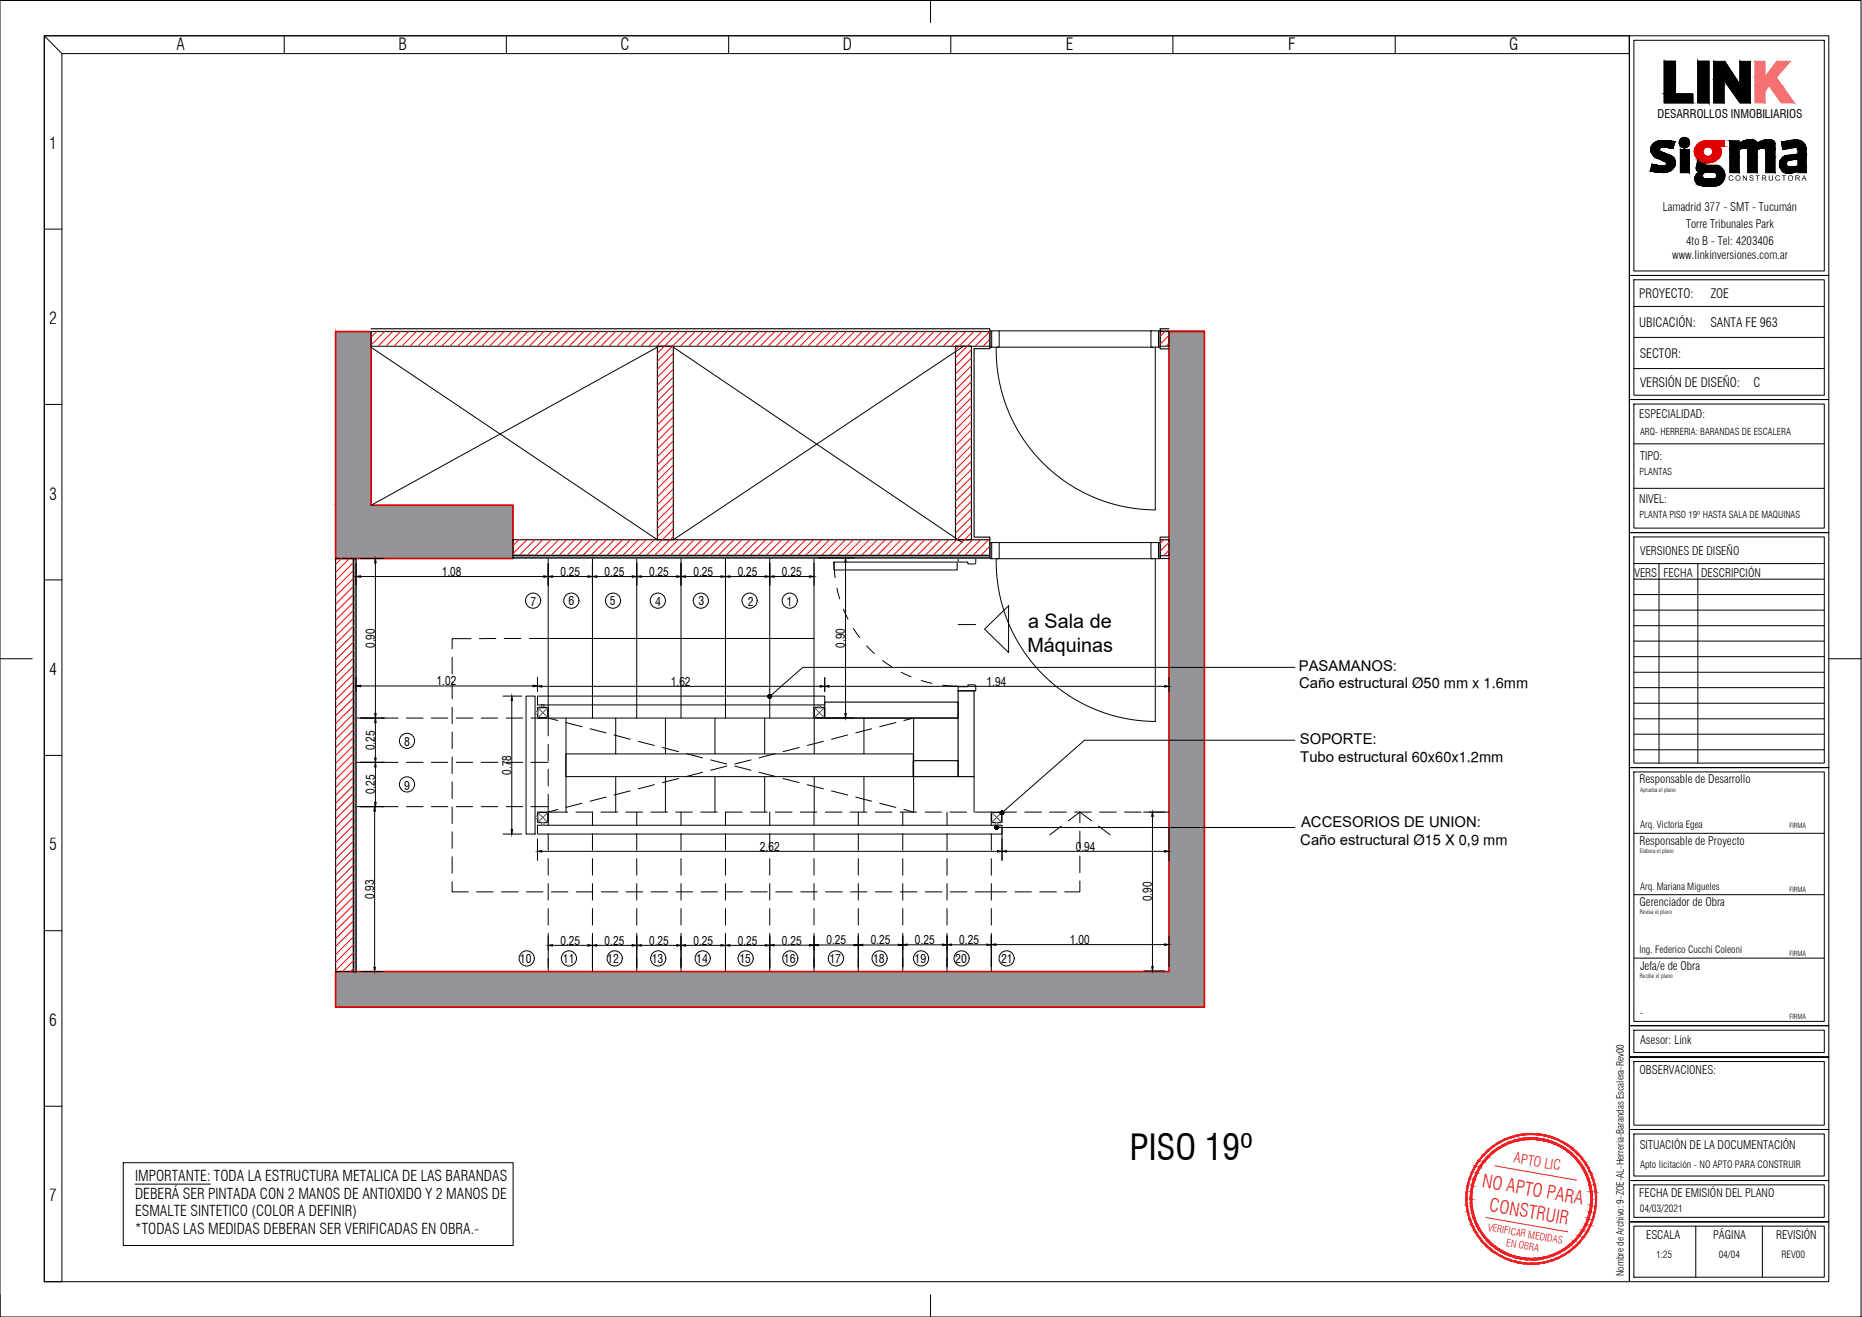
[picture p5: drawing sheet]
<svg xmlns="http://www.w3.org/2000/svg" width="420mm" height="297mm" viewBox="0 0 420 297" stroke-linecap="round" stroke-linejoin="round" font-family="sans-serif">
<defs><g id="words">
<text font-size="8" x="255" y="261.6">PISO 19º</text>
<g font-size="4.5">
<text x="232" y="141.7">a Sala de</text>
<text x="231.8" y="147">Máquinas</text>
</g>
<g font-size="4.2" fill="#ed1f24">
<text x="334.3" y="267.7" transform="rotate(10 334.3 267.7)">NO APTO PARA</text>
<text x="335.9" y="273.2" transform="rotate(10 335.9 273.2)">CONSTRUIR</text>
</g>
<g font-size="3.8">
<text x="39.8" y="11.2">A</text>
<text x="90" y="11.2">B</text>
<text x="140" y="11.2">C</text>
<text x="190.2" y="11.2">D</text>
<text x="240.5" y="11.2">E</text>
<text x="290.7" y="11.2">F</text>
<text x="340.6" y="11.2">G</text>
<text x="11.1" y="33.6">1</text>
<text x="11.1" y="73.1">2</text>
<text x="11.1" y="112.7">3</text>
<text x="11.1" y="152.3">4</text>
<text x="11.1" y="191.8">5</text>
<text x="11.1" y="231.4">6</text>
<text x="11.1" y="271">7</text>
</g>
<g font-size="3.4">
<text x="293.1" y="151.2">PASAMANOS:</text>
<text x="293.2" y="155.3">Caño estructural Ø50 mm x 1.6mm</text>
<text x="293.3" y="167.8">SOPORTE:</text>
<text x="293.4" y="171.8">Tubo estructural 60x60x1.2mm</text>
<text x="293.4" y="190.7">Caño estructural Ø15 X 0,9 mm</text>
<text x="293.6" y="186.6">ACCESORIOS DE UNION:</text>
<text x="30.5" y="266.3">IMPORTANTE: TODA LA ESTRUCTURA METALICA DE LAS BARANDAS</text>
<text x="30.5" y="270.3">DEBERÁ SER PINTADA CON 2 MANOS DE ANTIOXIDO Y 2 MANOS DE</text>
<text x="30.5" y="274.3">ESMALTE SINTETICO (COLOR A DEFINIR)</text>
<text x="30.4" y="278.4">*TODAS LAS MEDIDAS DEBERAN SER VERIFICADAS EN OBRA.-</text>
</g>
<text font-size="3.2" fill="#ed1f24" x="341.5" y="262.2" transform="rotate(10 341.5 262.2)">APTO LIC</text>
<g font-size="2.9">
<text x="369.9" y="67.2">PROYECTO:</text>
<text x="386" y="67.2">ZOE</text>
<text x="369.9" y="73.7">UBICACIÓN:</text>
<text x="386" y="73.6">SANTA FE 963</text>
<text x="370" y="80.7">SECTOR:</text>
<text x="370.1" y="87.3">VERSIÓN DE DISEÑO:</text>
<text x="395.6" y="87.3">C</text>
</g>
<g font-size="2.8">
<text x="99.7" y="129.9">1.08</text>
<text x="126.4" y="129.9">0.25</text>
<text x="136.4" y="129.9">0.25</text>
<text x="146.5" y="129.9">0.25</text>
<text x="156.5" y="129.9">0.25</text>
<text x="166.5" y="129.9">0.25</text>
<text x="176.4" y="129.9">0.25</text>
<text x="84.6" y="146.2" transform="rotate(-90 84.6 146.2)">0.90</text>
<text x="190.7" y="146.1" transform="rotate(-90 190.7 146.1)">0.90</text>
<text x="98.5" y="154.6">1.02</text>
<text x="151.4" y="154.7">1.62</text>
<text x="222.6" y="154.7">1.94</text>
<text x="84.6" y="169.2" transform="rotate(-90 84.6 169.2)">0.25</text>
<text x="84.6" y="179.2" transform="rotate(-90 84.6 179.2)">0.25</text>
<text x="115.4" y="174.8" transform="rotate(-90 115.4 174.8)">0.78</text>
<text x="171.5" y="191.9">2.62</text>
<text x="242.7" y="191.9">0.94</text>
<text x="84.4" y="202.8" transform="rotate(-90 84.4 202.8)">0.93</text>
<text x="259.9" y="203.3" transform="rotate(-90 259.9 203.3)">0.90</text>
<text x="126.4" y="213.1">0.25</text>
<text x="136.4" y="213.1">0.25</text>
<text x="146.5" y="213.1">0.25</text>
<text x="156.5" y="213.1">0.25</text>
<text x="166.5" y="213.1">0.25</text>
<text x="176.4" y="213">0.25</text>
<text x="186.5" y="213">0.25</text>
<text x="196.5" y="213">0.25</text>
<text x="206.5" y="213">0.25</text>
<text x="216.5" y="212.9">0.25</text>
<text x="241.4" y="212.9">1.00</text>
</g>
<g font-size="2.7">
<text x="374" y="26.7">DESARROLLOS INMOBILIARIOS</text>
<text x="119.7" y="136.6">7</text>
<text x="128.3" y="136.6">6</text>
<text x="137.6" y="136.6">5</text>
<text x="147.9" y="136.6">4</text>
<text x="157.6" y="136.6">3</text>
<text x="168.7" y="136.6">2</text>
<text x="177.5" y="136.6">1</text>
<text x="91.2" y="168.2">8</text>
<text x="91.2" y="178.1">9</text>
<text x="117.3" y="217.1">10</text>
<text x="127" y="217.2">11</text>
<text x="137" y="217.2">12</text>
<text x="147.1" y="217.1">13</text>
<text x="157.1" y="217.2">14</text>
<text x="166.8" y="217.1">15</text>
<text x="176.9" y="217.1">16</text>
<text x="187.2" y="217.2">17</text>
<text x="197" y="217.1">18</text>
<text x="206.4" y="217.1">19</text>
<text x="215.6" y="217.1">20</text>
<text x="225.9" y="217.2">21</text>
</g>
<g font-size="2.6">
<text x="375.2" y="47.6">Lamadrid 377 - SMT - Tucumán</text>
<text x="380.4" y="51.3">Torre Tribunales Park</text>
<text x="377.3" y="58.4">www.linkinversiones.com.ar</text>
<text x="380.5" y="55.2">4to B - Tel: 4203406</text>
<text x="369.9" y="94.3">ESPECIALIDAD:</text>
<text x="370.1" y="103.8">TIPO:</text>
<text x="369.9" y="113.5">NIVEL:</text>
<text x="370.1" y="125.2">VERSIONES DE DISEÑO</text>
<text x="368.8" y="130">VERS</text>
<text x="375.4" y="130">FECHA</text>
<text x="383.9" y="130">DESCRIPCIÓN</text>
<text x="370" y="176.6">Responsable de Desarrollo</text>
<text x="370" y="190.5">Responsable de Proyecto</text>
<text x="370" y="204.4">Gerenciador de Obra</text>
<text x="370.1" y="218.7">Jefa/e de Obra</text>
<text x="370.1" y="235.4">Asesor: Link</text>
<text x="370" y="242.2">OBSERVACIONES:</text>
<text x="370" y="259.2">SITUACIÓN DE LA DOCUMENTACIÓN</text>
<text x="369.9" y="270">FECHA DE EMISIÓN DEL PLANO</text>
<text x="371.4" y="279.6">ESCALA</text>
<text x="386.6" y="279.6">PÁGINA</text>
<text x="400.8" y="279.6">REVISIÓN</text>
</g>
<g font-size="2.3">
<text x="370.1" y="263.4">Apto licitación - NO APTO PARA CONSTRUIR</text>
<text x="370" y="273.5">04/03/2021</text>
</g>
<g font-size="2.3" fill="#ed1f24">
<text x="335.6" y="277.6" transform="rotate(10 335.6 277.6)">VERIFICAR MEDIDAS</text>
<text x="339.8" y="281.1" transform="rotate(10 339.8 281.1)">EN OBRA</text>
</g>
<g font-size="2.2">
<text x="370.1" y="186.8">Arq. Victoria Egea</text>
<text x="370.1" y="200.7">Arq. Mariana Migueles</text>
<text x="370" y="214.9">Ing. Federico Cucchi Coleoni</text>
<text x="370" y="229.1">-</text>
<text x="366.4" y="287.9" transform="rotate(-90 366.4 287.9)">Nombre de Archivo: 9-ZOE-AL-Herreria-Barandas Escalera-Rev00</text>
<text x="373.7" y="283.7">1:25</text>
<text x="387.8" y="283.7">04/04</text>
<text x="402" y="283.7">REV00</text>
</g>
<g font-size="2.1">
<text x="370.1" y="98.2">ARQ- HERRERIA: BARANDAS DE ESCALERA</text>
<text x="370" y="107.2">PLANTAS</text>
<text x="370" y="116.8">PLANTA PISO 19º HASTA SALA DE MAQUINAS</text>
</g>
<text font-size="1.7" x="385.3" y="40.8">OCRSO</text>
<g font-size="1.6">
<text x="403.8" y="186.7">FIRMA</text>
<text x="403.8" y="201.2">FIRMA</text>
<text x="403.8" y="215.6">FIRMA</text>
<text x="403.8" y="229.9">FIRMA</text>
</g>
<g font-size="1.3">
<text x="370.1" y="178.6">Aprueba el plano</text>
<text x="370" y="192.4">Elabora el plano</text>
<text x="370" y="206.2">Revisa el plano</text>
<text x="370" y="220.6">Recibe el plano</text>
</g>
</g></defs>
<!-- layer: Hatch Muros -->
<g fill="#939598" stroke="#939598" stroke-width=".23">
<path d="M75.7 74.8l8 39.1v-39.1zM75.7 74.8l8 39.1h-8z"/>
<path d="M75.7 113.9l40 12.1v-12.1zM75.7 113.9l40 12.1h-40z"/>
<path d="M263.8 74.8l8 144.3v-144.3zM263.8 74.8l8 144.3h-8z"/>
<path d="M75.7 219.1l196.1 8v-8zM75.7 219.1l196.1 8h-196.1z"/>
</g>
<!-- layer: ZOE- Muros -->
<path d="M261.8 74.7h10M79.8 126v93.1" fill="none" stroke="#000" stroke-width=".25"/>
<!-- layer: A-DETL-GENF -->
<path d="M223.8 74.6h1.7v3.7h-1.7zM224.8 78.3a36 36 0 0 0 35.9 36.7M225 78.3h35.2M225.5 74.6h34.2M259.7 74.6h1.7v3.7h-1.7zM260.7 78.3v36.7M223.8 122.4h1.7v3.6h-1.7zM224.8 126a36 36 0 0 0 35.9 36.7M225 126h35.2M225.5 122.4h34.2M259.7 122.4h1.7v3.6h-1.7zM260.7 126v36.8" fill="none" stroke="#000" stroke-width=".23"/>
<!-- layer: A-DOOR -->
<path d="M223.8 74.7h-.4v3.6h.4M261.4 74.7h.4v3.6h-.4M223.8 122.4h-.4v3.6h.4M261.4 122.4h.4v3.6h-.4" fill="none" stroke="#000" stroke-width=".23"/>
<!-- layer: ZOE- Estructura -->
<path d="M75.7 74.8h8v39.1h32v12.1h-40zM75.7 219.1h188.1v-144.3h8v152.3h-196.1z" fill="none" stroke="#e00000" stroke-width=".38"/>
<!-- layer: ZOE- Huecos -->
<path d="M83.7 78.3l64.6 43.4M148.3 78.3l-64.6 35.7M151.9 78.3l65.2 44.1M217.1 78.3l-65.2 43.4" fill="none" stroke="#000" stroke-width=".23"/>
<path d="M148.3 78.1h3.6v43.6h-3.6zM215.6 78.1h3.6v43.6h-3.6zM115.7 121.7h107.7v3.6h-107.7zM261.8 121.7h2v3.6h-2zM186.1 158.4h30.1v3.6h-30.1zM216.2 155.8h3.6v19.4h-3.6zM206.1 171.6h10.1v3.6h-10.1z" fill="none" stroke="#000" stroke-width=".25"/>
<!-- layer: ZOE- Pisos -->
<g fill="none" stroke="#000" stroke-width=".23">
<path d="M123.7 125.8v36.2h92.5M133.7 125.8v36.2M143.7 125.8v36.2M153.7 125.8v36.2M163.7 125.8v36.2M173.7 125.8v36.2M183.7 125.8v36.2M123.7 144h60M127.7 170h78.4v5.2h-78.4zM127.7 162v21.2M138.9 162v8M138.9 175.2v8"/>
<path d="M150.2 162v8M150.2 175.2v8M161.3 162v8M161.3 175.2v8M172.6 162v8M172.6 175.2v8M183.7 162v8M183.7 175.2v8M194.9 162v8M194.9 175.2v8M206.2 162v21.2M219.8 175.2v8"/>
</g>
<!-- layer: ZOE- Webber Super Iggam -->
<path d="M83.7 74.2h139.7v.6M223.4 78.1v.5h-3.6v42.5h3.6v.6M261.8 78.1v.6h2M263.8 74.2h-2v.6M79.8 126h.5v93.2h-.5zM115.7 125.3h107.7v.5h-107.7zM261.8 125.3v.7h2M263.8 121.1h-2v.6" fill="none" stroke="#000" stroke-width=".25"/>
<!-- layer: ZOE- Durlock Simple Placa con Aisl. -->
<path d="M83.7 74.8h139.7v3.3h-139.7zM261.8 74.8h2v3.3h-2z" fill="none" stroke="#000" stroke-width=".23"/>
<!-- layer: A-WALL -->
<path d="M75.7 126h4.1v93.1h-4.1z" fill="none" stroke="#000" stroke-width=".25"/>
<g fill="none" stroke="#000" stroke-width=".23">
<path d="M188.2 126.8h27.8v1.8h-27.8zM188.2 126.8l.2 3.5M188.9 132.7l.6 2.4M190.3 137.4l1 2.2M216.2 125.8h4v1.2l-.2 .2h-1.6v-.4h-2l-.2-.2zM192.6 141.8l1.4 2M195.6 145.7l1.7 1.7M199.2 149l2 1.4M203.3 151.6l2.3 1.1M207.9 153.5l2.4 .6M212.7 154.5l3.5 .3M216.2 155.1l.2-.2h2v-.4h1.6l.2 .2v1.1h-4z"/>
<path d="M216.2 140.9h4"/>
</g>
<g fill="none" stroke="#000" stroke-width=".23">
<path d="M102 148.2v3.8M102 153.9v3.7M102 159.5v3.7M106.3 144h-4.3v2.3M111.9 144h-3.7M113.8 144h3.7M119.4 144h4.3M80.3 162h3.9M80.3 171.9h3.9M86.1 162h3.7M86.1 171.9h3.7M91.7 162h3.8"/>
<path d="M91.7 171.9h3.8M97.3 162h3.7M97.3 171.9h3.7M102 165.1v3.8M102 170.7v3.8M102 176.3v3.8M103 162h3.7M103 171.9h3.7M108.6 162h3.7M108.6 171.9h3.7M114.2 162h3.7M114.2 171.9h3.7"/>
<path d="M119.8 162h3.9M119.8 171.9h3.9M123.7 162v4M123.7 167.9v3.7M123.7 173.5v3.7M123.7 179.1v7.1M123.7 162l2.2 .5M127.7 163l3.6 .9M133.1 164.4l3.7 .9M136.8 179.8l-3.7 .9M138.6 165.8l3.6 .9M142.2 178.4l-3.6 .9"/>
<path d="M144 167.2l3.7 .9M147.7 177l-3.7 .9M149.5 168.6l3.6 .9M153.1 175.6l-3.6 .9M154.9 170l3.6 .9M158.5 174.2l-3.6 .9M160.4 171.4l3.6 .9M164 172.8l-3.6 .9M165.8 172.8l3.7 .9M169.5 171.4l-3.7 .9M171.3 174.2l3.6 .9M174.9 170l-3.6 .9"/>
<path d="M176.7 175.6l3.6 .9M180.3 168.6l-3.6 .9M182.2 177l3.6 .9M185.8 167.2l-3.6 .9M187.6 178.4l3.7 .9M191.3 165.8l-3.7 .9M193.1 179.8l3.6 .9M196.7 164.4l-3.6 .9M202.1 163l-3.6 .9M206.2 162l-2.2 .5M80.3 181.9h3.9M86.1 181.9h3.7"/>
<path d="M91.7 181.9h3.8M97.3 181.9h3.7M102 198.9v2.3h3.7M102 182v3.7M102 187.6v3.7M102 193.2v3.8M103 181.9h3.7M108.6 181.9h3.7M114.2 181.9h3.7M119.8 181.9h3.9M123.7 188v3.8M123.7 193.7v3.7"/>
<path d="M123.7 199.3v3.7M125.9 182.6l-2.2 .6h4.4M130 183.2h3.7M131.3 181.2l-3.6 .9M133.7 183.2v3M133.7 188v3.8M133.7 193.7v3.7M133.7 199.3v3.7M135.6 183.2h3.8M141.2 183.2h3.8M143.7 183.2v3M143.7 188v3.8"/>
<path d="M143.7 193.7v3.7M143.7 199.3v3.7M146.9 183.2h3.7M152.5 183.2h3.7M153.7 183.2v3M153.7 188v3.8M153.7 193.7v3.7M153.7 199.3v3.7M158.1 183.2h3.7M163.7 183.2v3M163.7 188v3.8M163.7 193.7v3.7"/>
<path d="M163.7 199.3v3.7M163.7 183.2h3.8M169.4 183.2h3.7M173.7 183.2v3M173.7 188v3.8M173.7 193.7v3.7M173.7 199.3v3.7M175 183.2h3.7M180.6 183.2h3.8M183.7 183.2v3M183.7 188v3.8M183.7 193.7v3.7"/>
<path d="M183.7 199.3v3.7M186.2 183.2h3.8M191.9 183.2h3.7M193.7 183.2v3M193.7 188v3.8M193.7 193.7v3.7M193.7 199.3v3.7M197.5 183.2h3.8M198.5 181.2l3.6 .9M203.1 183.2h3.7M203.7 183.2v3M203.7 188v3.8"/>
<path d="M203.7 193.7v3.7M203.7 199.3v3.7M204 182.6l2.2 .6M208.7 183.2h3.8M213.7 183.2v3M213.7 188v3.8M213.7 193.7v3.7M213.7 199.3v3.7M214.4 183.2h3.7M220 183.2h3.7M223.7 183.2v3M223.7 188v3.8"/>
<path d="M223.7 193.7v3.7M223.7 199.3v3.7M225.6 183.2h3.8M231.2 183.2h3.8M236.9 183.2h3.7M239.5 186.3l-2.6 2M242.5 183.2h3.8M243.7 198.7v2.5h-3.5M243.7 183.2v2.4M243.7 187.5v3.7M243.7 193.1v3.7M243.7 183.2l-2.7 2"/>
<path d="M243.7 183.2l2.6 2M247.9 186.3l2.6 2M248.1 183.2h3.8M253.7 183.2h3.8M259.4 183.2h4.4M107.5 201.2h3.8M113.2 201.2h3.7M118.8 201.2h3.7M123.7 204.9v3.7M123.7 210.5v3.8M123.7 216.1v3M124.4 201.2h3.7"/>
<path d="M130 201.2h3.8M133.7 204.9v3.7M133.7 210.5v3.8M133.7 216.1v3M135.7 201.2h3.7M141.3 201.2h3.7M143.7 204.9v3.7M143.7 210.5v3.8M143.7 216.1v3M146.9 201.2h3.8M152.5 201.2h3.8M153.7 204.9v3.7"/>
<path d="M153.7 210.5v3.8M153.7 216.1v3M158.2 201.2h3.7M163.7 204.9v3.7M163.7 210.5v3.8M163.7 216.1v3M163.8 201.2h3.8M169.4 201.2h3.7M173.7 204.9v3.7M173.7 210.5v3.8M173.7 216.1v3M175 201.2h3.8"/>
<path d="M180.7 201.2h3.7M183.7 204.9v3.7M183.7 210.5v3.8M183.7 216.1v3M186.3 201.2h3.7M191.9 201.2h3.8M193.7 204.9v3.7M193.7 210.5v3.8M193.7 216.1v3M197.5 201.2h3.8M203.2 201.2h3.7M203.7 204.9v3.7"/>
<path d="M203.7 210.5v3.8M203.7 216.1v3M208.8 201.2h3.8M213.7 204.9v3.7M213.7 210.5v3.8M213.7 216.1v3M214.4 201.2h3.8M220 201.2h7.1M223.7 204.9v3.7M223.7 210.5v3.8M223.7 216.1v3M229 201.2h3.7"/>
<path d="M234.6 201.2h3.8"/>
</g>
<!-- layer: Cotas -->
<g fill="#939598" stroke="#939598" stroke-width=".23">
<path d="M79.8 126l.5 93.2v-93.2zM79.8 126l.5 93.2h-.5z"/>
<path d="M115.7 125.3l107.7 .5v-.5zM115.7 125.3l107.7 .5h-107.7z"/>
</g>
<!-- layer: Hatch Muros -->
<g fill="none" stroke="#f00" stroke-width=".23">
<path d="M85.1 74.7l-1.4 1.4M86.9 74.7l-3.2 3.1M88.7 74.7l-3.3 3.3M90.5 74.7l-3.3 3.3M92.3 74.7l-3.3 3.3M94.1 74.7l-3.3 3.3M95.9 74.7l-3.3 3.3M97.7 74.7l-3.3 3.3M99.5 74.7l-3.3 3.3M101.3 74.7l-3.3 3.3M103.1 74.7l-3.3 3.3M104.9 74.7l-3.3 3.3"/>
<path d="M106.7 74.7l-3.3 3.3M108.5 74.7l-3.3 3.3M110.3 74.7l-3.3 3.3M112.1 74.7l-3.3 3.3M113.9 74.7l-3.3 3.3M115.7 74.7l-3.3 3.3M117.5 74.7l-3.3 3.3M119.3 74.7l-3.3 3.3M121.1 74.7l-3.3 3.3M122.9 74.7l-3.4 3.3M124.7 74.7l-3.3 3.3M126.4 74.7l-3.3 3.3"/>
<path d="M128.2 74.7l-3.3 3.3M130 74.7l-3.3 3.3M131.8 74.7l-3.3 3.3M133.6 74.7l-3.3 3.3M135.4 74.7l-3.3 3.3M137.2 74.7l-3.3 3.3M139 74.7l-3.3 3.3M140.8 74.7l-3.3 3.3M142.6 74.7l-3.3 3.3M144.4 74.7l-3.3 3.3M146.2 74.7l-3.3 3.3M148 74.7l-3.3 3.3"/>
<path d="M149.8 74.7l-3.3 3.3M151.6 74.7l-3.3 3.3M151.9 79.7l-3.6 3.6M153.4 74.7l-5.1 5M155.2 74.7l-6.9 6.8M157 74.7l-3.3 3.3M158.8 74.7l-3.3 3.3M160.6 74.7l-3.3 3.3M162.4 74.7l-3.3 3.3M164.2 74.7l-3.3 3.3M165.9 74.7l-3.3 3.3M167.8 74.7l-3.3 3.3"/>
<path d="M169.5 74.7l-3.3 3.3M171.4 74.7l-3.3 3.3M173.1 74.7l-3.3 3.3M175 74.7l-3.3 3.3M176.7 74.7l-3.3 3.3M178.5 74.7l-3.3 3.3M180.3 74.7l-3.3 3.3M182.1 74.7l-3.3 3.3M183.9 74.7l-3.3 3.3M185.7 74.7l-3.3 3.3M187.5 74.7l-3.3 3.3M189.3 74.7l-3.3 3.3"/>
<path d="M191.1 74.7l-3.3 3.3M192.9 74.7l-3.3 3.3M194.7 74.7l-3.3 3.3M196.5 74.7l-3.3 3.3M198.3 74.7l-3.3 3.3M200.1 74.7l-3.3 3.3M201.9 74.7l-3.3 3.3M203.7 74.7l-3.3 3.3M205.5 74.7l-3.3 3.3M207.3 74.7l-3.3 3.3M209.1 74.7l-3.3 3.3M210.9 74.7l-3.3 3.3"/>
<path d="M212.7 74.7l-3.3 3.3M214.5 74.7l-3.3 3.3M216.3 74.7l-3.3 3.3M218.1 74.7l-3.3 3.3M219.2 78.9l-3.6 3.6M219.8 74.7l-4.2 4.2M221.7 74.7l-6.1 6M223.4 74.7l-3.3 3.3M223.4 76.5l-1.4 1.5M263 74.7l-1.2 1.1M263.8 75.6l-2 2M263.8 77.4l-.5 .6"/>
<path d="M151.9 92.3l-3.6 3.6M151.9 95.9l-3.6 3.6M151.9 97.6l-3.6 3.6M151.9 99.4l-3.6 3.6M151.9 81.5l-3.6 3.6M151.9 83.3l-3.6 3.6M151.9 85.1l-3.6 3.6M151.9 86.9l-3.6 3.6M151.9 88.7l-3.6 3.6M151.9 90.5l-3.6 3.6M151.9 94.1l-3.6 3.5M219.2 82.5l-3.6 3.6"/>
<path d="M219.2 84.3l-3.6 3.6M219.2 86.1l-3.6 3.6M219.2 89.7l-3.6 3.6M219.2 91.5l-3.6 3.6M219.2 93.3l-3.6 3.6M219.2 96.9l-3.6 3.6M219.2 98.7l-3.6 3.6M219.2 80.7l-3.6 3.6M219.2 87.9l-3.6 3.6M219.2 95.1l-3.6 3.6M151.9 101.2l-3.6 3.6M151.9 103l-3.6 3.6"/>
<path d="M151.9 104.8l-3.6 3.6M151.9 106.6l-3.6 3.6M151.9 108.4l-3.6 3.6M151.9 115.6l-3.6 3.6M151.9 117.4l-3.6 3.6M151.9 119.2l-6 6.1M151.9 110.2l-3.6 3.6M151.9 112l-3.6 3.6M151.9 113.8l-3.6 3.6M219.2 102.3l-3.6 3.6M219.2 104l-3.6 3.6M219.2 105.9l-3.6 3.6"/>
<path d="M219.2 107.6l-3.6 3.6M219.2 109.5l-3.6 3.6M219.2 111.2l-3.6 3.6M219.2 114.8l-3.6 3.6M219.2 116.6l-3.6 3.6M219.2 118.4l-6.8 6.9M219.2 100.5l-3.6 3.6M219.2 113.1l-3.6 3.6M77 126l-1.3 1.3M78.8 126l-3.1 3.1M79.8 137.6l-4.1 4M79.8 126.9l-4.1 4"/>
<path d="M79.8 128.6l-4.1 4.1M79.8 130.5l-4.1 3.9M79.8 132.2l-4.1 4.1M79.8 134.1l-4.1 3.9M79.8 135.8l-4.1 4.1M79.8 139.4l-4.1 4.1M117.2 121.7l-1.5 1.4M119 121.7l-3.3 3.2M120.8 121.7l-3.6 3.6M122.6 121.7l-3.6 3.6M124.4 121.7l-3.6 3.6M126.2 121.7l-3.6 3.6"/>
<path d="M128 121.7l-3.6 3.6M129.8 121.7l-3.6 3.6M131.6 121.7l-3.6 3.6M133.3 121.7l-3.5 3.6M135.1 121.7l-3.6 3.6M136.9 121.7l-3.6 3.6M138.7 121.7l-3.6 3.6M140.5 121.7l-3.6 3.6M142.3 121.7l-3.6 3.6M144.1 121.7l-3.6 3.6M145.9 121.7l-3.6 3.6M147.7 121.7l-3.6 3.6"/>
<path d="M151.9 121l-4.2 4.3M153.1 121.7l-3.6 3.6M154.9 121.7l-3.6 3.6M156.7 121.7l-3.6 3.6M158.5 121.7l-3.6 3.6M160.3 121.7l-3.6 3.6M162.1 121.7l-3.6 3.6M163.9 121.7l-3.6 3.6M165.7 121.7l-3.6 3.6M167.5 121.7l-3.6 3.6M169.3 121.7l-3.6 3.6M171.1 121.7l-3.6 3.6"/>
<path d="M172.8 121.7l-3.6 3.6M174.7 121.7l-3.6 3.6M176.4 121.7l-3.6 3.6M178.3 121.7l-3.6 3.6M180 121.7l-3.6 3.6M181.9 121.7l-3.6 3.6M183.6 121.7l-3.6 3.6M185.5 121.7l-3.7 3.6M187.2 121.7l-3.6 3.6M189 121.7l-3.6 3.6M190.8 121.7l-3.6 3.6M192.6 121.7l-3.6 3.6"/>
<path d="M194.4 121.7l-3.6 3.6M196.2 121.7l-3.6 3.6M198 121.7l-3.6 3.6M199.8 121.7l-3.6 3.6M201.6 121.7l-3.6 3.6M203.4 121.7l-3.6 3.6M205.2 121.7l-3.6 3.6M207 121.7l-3.6 3.6M208.8 121.7l-3.6 3.6M210.6 121.7l-3.6 3.6M212.4 121.7l-3.6 3.6M214.2 121.7l-3.6 3.6"/>
<path d="M219.2 120.2l-5 5.1M219.6 121.7l-3.6 3.6M221.4 121.7l-3.6 3.6M223.2 121.7l-3.6 3.6M223.4 123.2l-2 2.1M223.4 125l-.3 .3M262.7 121.7l-.9 .8M263.8 122.3l-2 2M263.8 124.1l-1.1 1.2M79.8 157.4l-4.1 4M79.8 141.2l-4.1 4M79.8 143l-4.1 4"/>
<path d="M79.8 144.8l-4.1 4M79.8 146.6l-4.1 4M79.8 148.4l-4.1 4M79.8 150.2l-4.1 4M79.8 152l-4.1 4M79.8 153.8l-4.1 4M79.8 155.6l-4.1 4M79.8 159.2l-4.1 4M79.8 175.3l-4.1 4.1M79.8 178.9l-4.1 4.1M79.8 161l-4.1 4M79.8 162.8l-4.1 4"/>
<path d="M79.8 164.6l-4.1 4M79.8 166.4l-4.1 4M79.8 168.2l-4.1 4M79.8 170l-4.1 4M79.8 171.8l-4.1 4M79.8 173.6l-4.1 4M79.8 177.2l-4.1 4M79.8 182.5l-4.1 4M79.8 186.1l-4.1 4M79.8 198.7l-4.1 4M79.8 180.7l-4.1 4M79.8 184.3l-4.1 4"/>
<path d="M79.8 187.9l-4.1 4M79.8 189.7l-4.1 4M79.8 191.5l-4.1 4M79.8 193.3l-4.1 4M79.8 195.1l-4.1 4M79.8 196.9l-4.1 4M79.8 200.5l-4.1 4M79.8 204.1l-4.1 4M79.8 207.7l-4.1 4M79.8 216.6l-2.6 2.6M79.8 202.3l-4.1 4M79.8 205.9l-4.1 4"/>
<path d="M79.8 209.5l-4.1 4M79.8 211.3l-4.1 4M79.8 213l-4.1 4.1M79.8 214.9l-4.1 3.9M79.8 218.5l-.8 .7"/>
</g>
<!-- layer: ZOE- Textos -->
<g fill="none" stroke="#000" stroke-width=".23">
<path d="M222.2 141.9l5.4-5.3v10.6zM292.2 150.5h-111.1l-7.4 6.6M292.2 166.9h-47.5l-18.6 16.4M224.9 186.6h67.3M27.8 262.2h88v18.7h-88zM30.5 267.1h17"/>
<circle cx="120.3" cy="135.5" r="1.71"/>
<circle cx="128.9" cy="135.5" r="1.71"/>
<circle cx="138.3" cy="135.5" r="1.71"/>
<circle cx="148.4" cy="135.5" r="1.71"/>
<circle cx="158.1" cy="135.5" r="1.71"/>
<circle cx="169.1" cy="135.5" r="1.71"/>
<circle cx="178.2" cy="135.5" r="1.71"/>
<circle cx="173.7" cy="157.1" r=".36"/>
<circle cx="91.8" cy="176.9" r="1.71"/>
<circle cx="91.8" cy="167.1" r="1.71"/>
<circle cx="224.9" cy="186.6" r=".36"/>
<circle cx="226.1" cy="183.3" r=".36"/>
<circle cx="118.9" cy="216.2" r="1.71"/>
<circle cx="128.4" cy="216.2" r="1.71"/>
<circle cx="138.7" cy="216.2" r="1.71"/>
<circle cx="148.5" cy="216.2" r="1.71"/>
<circle cx="158.6" cy="216.2" r="1.71"/>
<circle cx="168.3" cy="216.2" r="1.71"/>
<circle cx="178.3" cy="216.2" r="1.71"/>
<circle cx="188.6" cy="216.2" r="1.71"/>
<circle cx="198.5" cy="216.2" r="1.71"/>
<circle cx="207.8" cy="216.2" r="1.71"/>
<circle cx="217" cy="216.2" r="1.71"/>
<circle cx="227.1" cy="216.2" r="1.71"/>
</g>
<!-- layer: Cotas -->
<g fill="none" stroke="#000" stroke-width=".23">
<path d="M80.3 127.1v4.9M81.4 130h41.3M81.4 126h5.3M84.7 126.9v34M123.7 127.1v4.9M124.7 130h8M133.7 127v5M134.7 130h8M143.7 127v5M144.7 130h8M153.7 127v5M154.7 130h8"/>
<path d="M163.7 127.1v4.9M164.7 130h8M173.7 127v5M174.7 130h8M183.7 127v5M184.7 125.8h8.1M190.8 126.8v34.1M80.3 152.7v3.3M81.4 154.7h38.9M113.5 157h4.2M115.5 158v29.1M121.3 152.7v3.3"/>
<path d="M122.3 154.8h62.8M186.1 152.8v3.2M187.1 154.8h75.7M263.8 152.8v3.2M81.4 162h5.3M81.4 171.9h5.3M84.7 163v8M84.7 173v8M184.7 162h8.1M81.4 181.9h5.3M84.5 183v35.2M113.5 188.1h4.2"/>
<path d="M121.3 189.2v4.8M122.3 192h102.8M226.1 186.5v7.5M227.1 192h35.7M258.1 183.2h4.7M260.1 184.1v33.9M263.8 186.5v7.5M81.4 219.1h5.1M123.7 211.2v7M124.7 213.2h8M133.7 211.2v7M134.7 213.2h8"/>
<path d="M143.7 211.2v7M144.7 213.2h8M153.7 211.2v7M154.7 213.2h8M163.7 211.2v7M164.7 213.2h8M173.7 211.2v7M174.7 213.2h8M183.7 211.1v7M184.7 213.1h8M193.7 211.1v7M194.7 213.1h8"/>
<path d="M203.7 211.1v7M204.7 213.1h8M213.7 211.1v6.9M214.7 213.1h8M223.7 211.1v6.9M224.7 213h38.1M258.1 219h4.7M263.8 211.1v6.9"/>
</g>
<g fill="#000" stroke="#000" stroke-width=".23">
<path d="M80.3 130l1.1-.1v.3zM84.7 126l.2 .9h-.4zM122.7 129.9l1 .1-1 .2zM123.7 130l1-.1v.3zM132.7 129.9l1 .1-1 .2zM133.7 130l1-.1v.3zM142.7 129.9l1 .1-1 .2zM143.7 130l1-.1v.3zM152.7 129.9l1 .1-1 .2zM153.7 130l1-.1v.3zM162.7 129.9l1 .1-1 .2zM163.7 130l1-.1v.3z"/>
<path d="M172.7 129.9l1 .1-1 .2zM173.7 130l1-.1v.3zM182.7 129.9l1 .1-1 .2zM190.8 125.8l.2 1h-.4zM80.3 154.7l1.1-.2v.4zM115.5 157l.2 1h-.3zM120.3 154.5l1 .2-1 .2zM121.3 154.8l1-.2v.4zM185.1 154.6l1 .2-1 .2zM186.1 154.8l1-.2v.4zM262.8 154.6l1 .2-1 .2zM84.7 162l.2 1h-.4z"/>
<path d="M84.5 171h.4l-.2 .9zM84.7 171.9l.2 1.1h-.4zM84.5 160.9h.4l-.2 1.1zM190.6 160.9h.4l-.2 1.1zM84.5 181.9l.2 1.1h-.3zM84.5 181h.4l-.2 .9zM115.4 187.1h.3l-.2 1zM121.3 192l1-.2v.4zM225.1 191.8l1 .2-1 .2zM226.1 192l1-.2v.4zM260.1 183.2l.1 .9h-.3zM262.8 191.8l1 .2-1 .2z"/>
<path d="M84.4 218.2h.3l-.2 .9zM123.7 213.2l1-.2v.4zM132.7 213l1 .2-1 .2zM133.7 213.2l1-.2v.4zM142.7 213l1 .2-1 .2zM143.7 213.2l1-.2v.4zM152.7 213l1 .2-1 .2zM153.7 213.2l1-.2v.4zM162.7 213l1 .2-1 .2zM163.7 213.2l1-.2v.4zM172.7 213l1 .2-1 .2zM173.7 213.2l1-.2v.3z"/>
<path d="M182.7 213l1 .2-1 .1zM183.7 213.1l1-.1v.3zM192.7 213l1 .1-1 .2zM193.7 213.1l1-.1v.3zM202.7 213l1 .1-1 .2zM203.7 213.1l1-.2v.4zM212.7 212.9l1 .2-1 .2zM213.7 213.1l1-.2v.3zM222.7 212.9l1 .2-1 .1zM223.7 213l1-.1v.3zM259.9 218h.3l-.1 1zM262.8 212.9l1 .1-1 .2z"/>
</g>
<!-- layer: 0 -->
<g fill="none" stroke="#636466" stroke-width=".25">
<path d="M121.4 159.6l2.2 2.3M122.2 159h.6v.5h-.6zM123.6 159.6l-2.2 2.3M183.8 159.6l2.2 2.3M184.6 159h.6v.5h-.6zM186 159.6l-2.2 2.3M120.7 160.5h.6v.6h-.6zM120.7 184.1h.6v.5h-.6zM121.4 183.2l2.2 2.3M122.2 185.5h.6v.6h-.6zM123.6 183.2l-2.2 2.3M223.8 183.2l2.2 2.3"/>
<path d="M224.6 185.5h.6v.6h-.6zM226 183.2l-2.2 2.3"/>
</g>
<!-- layer: ZOE- Barandas -->
<path d="M118.7 157h2v31.1h-2zM121.3 159.5h2.4v2.5h-2.4zM121.3 157h64.8v2h-64.8zM121.4 159.6h2.2v2.3h-2.2zM183.7 159.5h2.4v2.5h-2.4zM183.8 159.6h2.2v2.3h-2.2zM121.3 186.1h104.8v2h-104.8zM121.3 183.2h2.4v2.3h-2.4zM121.4 183.2h2.2v2.3h-2.2zM223.7 183.2h2.4v2.3h-2.4zM223.8 183.2h2.2v2.3h-2.2z" fill="none" stroke="#000" stroke-width=".23"/>
<!-- layer: ZOE- Textos -->
<g fill="#000" stroke="#000" stroke-width=".23">
<path d="M173.5 157.4h.3zM173.6 157.4h.1zM173.6 157.4h.2zM224.6 186.4h.6zM224.8 187h.2zM225.8 183.1h.6zM225.8 183.6h.5zM226 183.7h.2zM226 183h.1z"/>
<path d="M173.7 156.7h.1zM173.6 156.7h.2z"/>
<path d="M173.6 156.7h.2zM173.6 156.7h.2z"/>
<path d="M173.6 156.7h.2zM173.6 156.7h.2z"/>
<path d="M173.5 156.7h.4zM173.5 156.7h.4z"/>
<path d="M173.6 157.4h.2zM173.6 157.4h.2z"/>
<path d="M173.5 157.4h.4zM173.5 157.4h.4z"/>
<path d="M173.5 157.4h.4zM173.5 157.4h.3zM173.5 157.4h.3z"/>
<path d="M173.5 156.7h.4zM173.5 156.7h.4z"/>
<path d="M173.5 156.7l.4 .1zM173.5 156.7l.4 .1z"/>
<path d="M173.4 156.8h.5zM173.4 156.8h.5z"/>
<path d="M173.4 157.3l.5 .1zM173.4 157.3l.5 .1z"/>
<path d="M173.4 157.3h.5zM173.4 157.3h.5z"/>
<path d="M173.4 156.8h.6zM173.4 156.8h.6z"/>
<path d="M173.4 156.8l.6 .1zM173.4 156.8l.6 .1z"/>
<path d="M173.4 156.9h.6zM173.4 156.9h.6zM173.4 156.9h.6zM173.4 156.9h.6z"/>
<path d="M173.4 157.3h.6zM173.4 157.3h.6z"/>
<path d="M173.4 157.3h.6zM173.4 157.3h.6z"/>
<path d="M173.4 157.3h.6zM173.4 157.3h.5z"/>
<path d="M173.4 156.9l.6 .1zM173.4 156.9l.6 .1z"/>
<path d="M173.3 157h.7zM173.3 157h.7z"/>
<path d="M173.3 157h.8zM173.3 157h.8z"/>
<path d="M173.3 157.1l.7 .1zM173.3 157.1l.7 .1z"/>
<path d="M173.3 157.2h.7zM173.3 157.2h.7z"/>
<path d="M173.4 157.2l.6 .1zM173.4 157.2l.6 .1z"/>
<path d="M173.3 157l.8 .1zM173.3 157l.8 .1zM173.3 157.1h.8zM173.3 157.1h.8z"/>
<path d="M173.3 157.1h.8zM173.3 157.1h.7z"/>
<path d="M224.8 186.3h.2zM224.8 186.3h.2z"/>
<path d="M224.8 186.3h.2zM224.8 186.3h.2z"/>
<path d="M224.8 186.3h.2zM224.7 186.3h.3z"/>
<path d="M224.8 187h.2zM224.8 187h.2z"/>
<path d="M224.7 186.3h.4zM224.7 186.3h.4z"/>
<path d="M224.7 187h.3zM224.7 187h.3z"/>
<path d="M224.7 186.3h.4zM224.7 186.3h.4zM224.7 186.3h.4zM224.7 186.3h.4z"/>
<path d="M224.7 187h.4zM224.7 187h.3z"/>
<path d="M224.7 186.3l.5 .1zM224.7 186.3l.5 .1zM224.6 186.4h.6z"/>
<path d="M224.7 186.9h.4zM224.7 186.9l.4 .1z"/>
<path d="M224.6 186.4h.6zM224.6 186.4h.6z"/>
<path d="M224.6 186.8h.6zM224.6 186.8h.6z"/>
<path d="M224.6 186.8l.6 .1zM224.6 186.8l.6 .1z"/>
<path d="M224.6 186.9h.6zM224.6 186.9h.5zM224.7 186.9h.4zM224.7 186.9h.4z"/>
<path d="M224.6 186.4l.6 .1zM224.6 186.4l.6 .1z"/>
<path d="M224.6 186.5h.7zM224.6 186.5h.7zM224.5 186.5h.8zM224.5 186.5h.8z"/>
<path d="M224.6 186.8h.6zM224.6 186.8h.6z"/>
<path d="M224.5 186.5h.8zM224.5 186.5h.8z"/>
<path d="M224.5 186.5l.8 .1zM224.5 186.5l.8 .1z"/>
<path d="M224.5 186.6h.8zM224.5 186.6h.8z"/>
<path d="M224.5 186.6l.8 .1zM224.5 186.6l.8 .1z"/>
<path d="M224.5 186.7h.8zM224.5 186.7h.8zM224.5 186.7h.8zM224.5 186.7h.8z"/>
<path d="M224.5 186.7l.8 .1zM224.5 186.7l.8 .1z"/>
<path d="M224.5 186.8h.8zM224.5 186.8h.7z"/>
<path d="M226 183h.2zM226 183h.2z"/>
<path d="M226 183h.2zM226 183h.2z"/>
<path d="M226 183h.2zM225.9 183h.3z"/>
<path d="M226 183.7h.2zM226 183.7h.1zM226 183.7h.1z"/>
<path d="M225.9 183h.4zM225.9 183h.4z"/>
<path d="M225.9 183.6h.3zM225.9 183.6l.3 .1zM226 183.7h.2z"/>
<path d="M225.9 183.6h.4zM225.9 183.6h.3z"/>
<path d="M225.9 183h.4zM225.9 183h.4z"/>
<path d="M225.9 183h.4zM225.8 183h.5z"/>
<path d="M225.8 183h.6zM225.8 183h.6z"/>
<path d="M225.9 183.6h.4zM225.9 183.6h.4z"/>
<path d="M225.8 183l.6 .1zM225.8 183l.6 .1zM225.8 183.1h.6z"/>
<path d="M225.8 183.5h.6zM225.8 183.5h.6z"/>
<path d="M225.8 183.5h.6zM225.8 183.5l.5 .1zM225.8 183.6h.5z"/>
<path d="M225.8 183.1h.6zM225.8 183.1h.6z"/>
<path d="M225.8 183.5h.6zM225.8 183.5h.6z"/>
<path d="M225.8 183.1l.6 .1zM225.8 183.1l.6 .1z"/>
<path d="M225.8 183.2h.6zM225.8 183.2h.6z"/>
<path d="M225.7 183.2h.7zM225.7 183.2h.7zM225.7 183.2h.7zM225.7 183.2h.7z"/>
<path d="M225.7 183.2l.8 .1zM225.7 183.2l.8 .1z"/>
<path d="M225.7 183.3l.7 .1zM225.7 183.3l.7 .1z"/>
<path d="M225.7 183.4h.7zM225.7 183.4h.7z"/>
<path d="M225.7 183.4l.7 .1zM225.7 183.4l.7 .1zM225.8 183.5h.6zM225.8 183.5h.6z"/>
<path d="M225.8 183.5h.6zM225.8 183.5h.6z"/>
<path d="M225.7 183.3h.8zM225.7 183.3h.7z"/>
</g>
<g fill="none" stroke="#000" stroke-width=".23">
<path d="M0 .1h419.9v296.9h-419.9zM10 8.1v281h4v-277M10 8.1h357.7v281h-357.7zM10 8.1h357.7v4h-353.7zM64.1 8.1v4M114.3 8.1v4M164.4 8.1v4M210 .1v5M214.5 8.1v4M264.7 8.1v4M314.8 8.1v4M367.7 8.1h45v281h-45z"/>
<path d="M368.7 9.1h42.9v52h-42.9zM10 51.7h4M367.7 62.1h45h-45M367.7 62.1h45M368.7 63.1h42.9v26h-42.9zM368.7 76.1h42.9M368.7 69.1h42.9M10 91.2h4M368.7 91.1h42.9v28h-42.9zM368.7 83.1h42.9M412.7 90.1h-45h45M368.7 110.1h42.9"/>
<path d="M368.7 100.1h42.9M10 130.8h4M368.7 121.1h42.9v51h-42.9zM368.7 137.6h42.9M368.7 130.6h42.9M368.7 127.1h42.9M368.7 134.1h42.9M374.4 127.1v45M383.1 127.1v45M412.7 120.1h-45h45M0 148.6h7.3M368.7 158.6h42.9"/>
<path d="M368.7 151.6h42.9M368.7 155.1h42.9M368.7 148.1h42.9M368.7 144.6h42.9M368.7 141.1h42.9M412.7 148.6h7.2M10 170.4h4M368.7 174.1h42.9v56.3h-42.9zM368.7 162.1h42.9M368.7 165.6h42.9M368.7 169.1h42.9M412.7 173.1h-45h45"/>
<path d="M368.7 187.9h42.9M10 209.9h4M368.7 201.8h42.9M368.7 216.1h42.9M368.7 232.4h42.9v5h-42.9zM368.7 239.4h42.9v14.4h-42.9zM412.7 231.3h-45h45M412.7 238.4h-45h45M10 249.5h4M368.7 255.8h42.9v9.4h-42.9zM412.7 254.7h-45h45M367.7 275.6h45h-45"/>
<path d="M367.7 266.3h45h-45M368.7 276.5h42.9v11.6h-42.9zM368.7 267.2h42.9v7.4h-42.9zM382.7 276.5v11.6M397.7 276.5v11.6M0 292v5M210 292v5"/>
</g>
<!-- layer: LINK MARCA -->
<g fill="#f27172" stroke="#f27172" stroke-width=".23">
<path d="M400.9 13.8v3.6l3-3.6zM400.9 13.8v3.6h-2.6z"/>
<path d="M396 13.8l2.3 3.6v-3.6zM396 13.8l2.3 3.6h-2.3z"/>
<path d="M396 17.4h4.9zM396 17.4l4.8 .1z"/>
<path d="M396 17.5l6.1 1.8-1.3-1.8zM396 17.5l6.1 1.8h-6.1z"/>
<path d="M396 19.3l2.3 1.1 .9-1.1zM396 19.3l2.3 1.1h-2.3z"/>
<path d="M399.2 19.3l5.6 3.9-2.7-3.9zM399.2 19.3l5.6 3.9h-2.8z"/>
<path d="M396 20.4l2.3 2.8v-2.8zM396 20.4l2.3 2.8h-2.3z"/>
</g>
<g fill="none" stroke="#000" stroke-width=".23">
<path d="M375.5 13.8h2.6v7.4h3.9v2h-6.5zM383.1 13.8h2.5v9.4h-2.5zM386.7 13.8v9.4h2.3v-5.2l3.6 5.2h2.3v-9.4v9.4h-2.3l-3.6-5.2v5.2h-2.3zM389.2 13.8l3.4 5.3v-5.3M373.9 35.6l.3 .2a3.5 3.5 0 0 1 1.9 1.1 1.03 1.03 0 0 1-1.6 .5l-1.8-.3-.3 1.5 3.1 .3M374.5 31.7a1.96 1.96 0 0 0-1.9 1.7 1.96 1.96 0 0 0 1.3 2.2M375.3 31.7l2.7 .2-.5 1.6-1.8-.3a.85 .85 0 0 0-1.2 .8l.5 .4 2 .7M375.3 31.7h-.7M377 35.1a2.03 2.03 0 0 1 .9 2.3 2.03 2.03 0 0 1-2 1.4l-.4 .1M379.2 33.7h2v5.2h-2zM382.8 37.7a.91 .91 0 0 0 .6 1M383.2 36l-.4 1.7"/>
<path d="M383.4 38.8h.4M383.8 38.8h2.9M383.8 38.8a1.5 1.5 0 0 0-1.3 1.2 1.5 1.5 0 0 0 .7 1.6M384.7 36.7l.2 .5M384.7 36.6v.2M384.9 38.8a.78 .78 0 0 0-.8 .8 .78 .78 0 0 0 .8 .8M385 37.2h.1M385 37.3h2.4M386.7 38.8a.78 .78 0 0 1 .8 .8 .78 .78 0 0 1-.8 .8M387.4 37.2a2.38 2.38 0 0 1 1.8 2.6 2.38 2.38 0 0 1-2.4 2.1l-1.8 .1-1.8-.4M392.4 32.4v-.6h-2v7.1h2v-5.1M393.8 33.3l.4 .2 .2 .3"/>
<path d="M393.8 33.3l-1.4 .5M397.9 33.3l.4 .2 .1 .3M397.9 33.3l-1.4 .5v5.1h-2.1v-5M400.5 32.2l-.2-.2a3 3 0 0 0-3.8 .3l-.1-.3a2.97 2.97 0 0 0-3.9 .3M400.5 32.5v6.4h-2.1v-5M400.5 32.2l.1 .2M403.1 35.1a2.05 2.05 0 0 0-1.5 2.5 2.05 2.05 0 0 0 2.5 1.4M403.9 36.1a.83 .83 0 0 0-.8 .8 .83 .83 0 0 0 .8 .8l1.8-.2v-1.6l-1.8 .2M404.7 31.6l-2.7 .4 .3 1.7 2.7-.4M404.7 31.5a2.32 2.32 0 0 1 2.9 2.2M405 33.2h.4M405.1 33.2h.3l.3 .4v1.1l-2.6 .4"/>
<path d="M407.5 33.6v5.3h-1.8v-.2l-1.6 .4"/>
<circle cx="380.1" cy="32.1" r="1.16"/>
</g>
<path d="M396 13.8v9.4h2.3v-2.8l.9-1.1 2.8 3.9h2.8l-4-5.7 3.1-3.7M398.3 13.8v3.6l2.6-3.6" fill="none" stroke="#f27172" stroke-width=".23"/>
<g fill="#000" stroke="#000" stroke-width=".23">
<path d="M372.4 38.6h4.2zM372.5 34.1h2.1zM373.6 35.5h4zM373.7 32h4.2zM374.9 31.7h.4zM374.9 36.1h3zM375.2 38.9h.4zM375.4 33.1h2.2zM375.5 33.1h2.1zM375.5 36.4h2.5zM375.7 36.4h2.3zM376 33.2h1.5z"/>
<path d="M377.1 33.4h.4zM383.2 38.7h5.8zM383.2 36l.3 .1h-.3zM383.4 39h1.1zM383.6 38.8h5.5zM394.5 31.6h1.1zM397.2 31.9h3.1zM398.6 31.6h1zM402.3 33.7h.3zM403.1 39.1h1zM404.7 31.6h.8zM405.3 33.3h2.2z"/>
<path d="M382.4 40.5h6.6zM384.9 42h1.4z"/>
<path d="M375.5 13.8l2.6 7.4v-7.4zM375.5 13.8l2.6 7.4h-2.6z"/>
<path d="M383.1 13.8l2.5 9.4v-9.4zM383.1 13.8l2.5 9.4h-2.5z"/>
<path d="M386.7 18l2.3 1.1v-1.1zM386.7 18l2.3 1.1h-2.3z"/>
<path d="M386.7 19.1l2.3 4.1v-4.1zM386.7 19.1l2.3 4.1h-2.3z"/>
<path d="M386.7 13.8l5.2 4.2-2.7-4.2zM386.7 13.8l5.2 4.2h-5.2z"/>
<path d="M389 18l3.6 1.1-.7-1.1zM389 18l3.6 1.1h-2.8z"/>
<path d="M392.6 13.8l2.3 5.3v-5.3zM392.6 13.8l2.3 5.3h-2.3z"/>
<path d="M389.8 19.1l5.1 4.1v-4.1zM389.8 19.1l5.1 4.1h-2.3z"/>
<path d="M372.4 38.6h4.2zM372.4 38.6h4.2zM372.4 38.6h4.2zM372.4 38.6h4.2z"/>
<path d="M372.7 37.5h2.6zM372.7 37.5h2.6z"/>
<path d="M372.7 37.1h.2zM372.7 37.1h.2zM372.7 37.1h.2zM372.7 37.1h.2z"/>
<path d="M372.7 37.1h.3zM372.7 37.1h.3z"/>
<path d="M372.7 37.1l.5 .1zM372.7 37.1l.5 .1zM372.7 37.2h.5zM372.7 37.2h.5z"/>
<path d="M372.7 37.2h.6zM372.7 37.2h.6z"/>
<path d="M372.7 37.2h.8zM372.7 37.2h.8z"/>
<path d="M372.7 37.2h.9zM372.7 37.2h.9z"/>
<path d="M372.7 37.2l1.3 .1zM372.7 37.2l1.3 .1z"/>
<path d="M372.7 37.3h1.5zM372.7 37.3h1.5z"/>
<path d="M372.7 37.3l1.8 .1zM372.7 37.3l1.8 .1z"/>
<path d="M372.5 33.6l1.9 .2v-.2zM372.5 33.6l1.9 .2h-1.9z"/>
<path d="M372.5 33.8h1.9zM372.5 33.8h1.9z"/>
<path d="M372.5 33.8l1.9 .1zM372.5 33.8l1.9 .1z"/>
<path d="M372.5 33.9l2 .1-.1-.1zM372.5 33.9l2 .1h-2z"/>
<path d="M372.5 33.6h2zM372.5 33.6h2z"/>
<path d="M372.5 33.6h2zM372.5 33.6h1.9z"/>
<path d="M372.5 34l2.1 .1zM372.5 34l2.1 .1zM372.5 34.1h2.1z"/>
<path d="M372.5 33.5h2zM372.5 33.5l2 .1z"/>
<path d="M372.7 37.4h2zM372.7 37.4h2z"/>
<path d="M372.6 34.1h2.1zM372.6 34.1h2.1z"/>
<path d="M372.5 33.3l2.1 .1zM372.5 33.3l2.1 .1z"/>
<path d="M372.5 33.4h2.1zM372.5 33.4l2 .1z"/>
<path d="M372.6 33.3h2.1zM372.6 33.3h2z"/>
<path d="M372.6 34.1l2.2 .1zM372.6 34.1l2.2 .1z"/>
<path d="M372.7 37.4l2.2 .1zM372.7 37.4l2.2 .1zM372.7 37.5h2.2zM372.7 37.5h2.2z"/>
<path d="M372.6 33.2h2.2zM372.6 33.2l2.1 .1z"/>
<path d="M372.6 34.2l2.3 .1zM372.6 34.2l2.3 .1z"/>
<path d="M372.6 34.3h2.4zM372.6 34.3h2.4zM372.6 34.3h2.4zM372.6 34.3h2.4z"/>
<path d="M372.6 33.2h2.3zM372.6 33.2h2.3z"/>
<path d="M372.6 33.2h2.3zM372.6 33.2h2.2z"/>
<path d="M372.7 37.5h2.4zM372.7 37.5h2.4z"/>
<path d="M372.6 34.3h2.4zM372.6 34.3h2.4z"/>
<path d="M372.6 34.3l2.5 .1zM372.6 34.3l2.5 .1z"/>
<path d="M372.6 33.1h2.5zM372.6 33.1l2.3 .1z"/>
<path d="M372.7 34.4h2.5zM372.7 34.4h2.5z"/>
<path d="M372.7 37.5h2.5zM372.7 37.5h2.5z"/>
<path d="M372.6 33.1h2.6zM372.6 33.1h2.6z"/>
<path d="M372.6 33.1h2.6zM372.6 33.1h2.5z"/>
<path d="M372.7 34.4h2.6zM372.7 34.4h2.6z"/>
<path d="M372.7 37.5h2.5zM372.7 37.5h2.5z"/>
<path d="M372.7 37.5h2.6zM372.7 37.5h2.6z"/>
<path d="M374.9 31.7h.6zM374.6 31.7h.9z"/>
<path d="M372.7 34.4l2.7 .1zM372.7 34.4l2.7 .1z"/>
<path d="M375.3 37.5h2.6zM375.3 37.5h2.6z"/>
<path d="M372.7 37.5h2.6zM372.7 37.5h2.6z"/>
<path d="M375.4 33.1h2.2zM375.4 33.1h2.2z"/>
<path d="M372.7 34.5h2.8zM372.7 34.5h2.8z"/>
<path d="M372.7 34.5l2.9 .1zM372.7 34.5l2.9 .1z"/>
<path d="M374.6 31.7h.9zM374.5 31.7h1z"/>
<path d="M375.3 38.9h.2zM375.2 38.9h.3z"/>
<path d="M374.5 31.7h1.2zM374.5 31.7h1.2z"/>
<path d="M372.7 34.6l3.3 .1-.4-.1zM372.7 34.6l3.3 .1h-3.2z"/>
<path d="M374.5 31.7l1.4 .1zM374.4 31.8h1.5z"/>
<path d="M375.1 38.9h.6zM375.1 38.9h.5z"/>
<path d="M374.9 38.9h.9zM374.9 38.9h.8z"/>
<path d="M374.4 31.8h1.6zM374.3 31.8h1.7z"/>
<path d="M374.8 38.8h1.1zM374.8 38.8l1 .1z"/>
<path d="M374.6 38.8h1.4zM374.6 38.8h1.3zM374.8 38.8h1.1zM374.8 38.8h1.1z"/>
<path d="M374.3 31.8h2zM374.2 31.8h2.1z"/>
<path d="M372.8 34.7h3.2zM372.8 34.7h3.2z"/>
<path d="M372.8 34.7l3.6 .2-.4-.2zM372.8 34.7l3.6 .2h-3.4z"/>
<path d="M374.4 38.8h1.6zM374.4 38.8h1.6z"/>
<path d="M374.1 38.8h2zM374.1 38.8h1.9z"/>
<path d="M373.9 38.8h2.3zM373.9 38.8h2.2z"/>
<path d="M374.2 31.8l2.7 .1zM374.1 31.9h2.8z"/>
<path d="M373.6 38.8h2.7zM373.6 38.8h2.6z"/>
<path d="M373.4 38.7h2.9zM373.4 38.7l2.9 .1z"/>
<path d="M373 34.9l3.6 .1zM373 34.9l3.6 .1z"/>
<path d="M373.2 38.7h3.2zM373.2 38.7h3.1z"/>
<path d="M373 38.7h3.5zM373 38.7h3.4z"/>
<path d="M372.8 38.7h3.7zM372.8 38.7h3.7z"/>
<path d="M372.7 38.7h3.9zM372.7 38.7h3.8zM372.8 38.7h3.7zM372.8 38.7h3.7z"/>
<path d="M373 35h3.6zM373 35h3.6z"/>
<path d="M373 35h3.7zM373 35h3.7z"/>
<path d="M372.5 38.6h4.1zM372.5 38.6h4.1z"/>
<path d="M372.5 38.6h4.1zM372.5 38.6l4.1 .1z"/>
<path d="M372.4 38.6h4.2zM372.4 38.6h4.2zM372.4 38.6h4.2z"/>
<path d="M373 35l3.9 .1zM373 35l3.9 .1z"/>
<path d="M372.4 38.6h4.4zM372.4 38.6h4.2z"/>
<path d="M372.4 38.6h4.4zM372.4 38.6h4.4z"/>
<path d="M373.1 35.1h3.8zM373.1 35.1h3.8z"/>
<path d="M372.4 38.5h4.5zM372.4 38.5l4.4 .1z"/>
<path d="M374.1 31.9h3zM374 31.9h3.1z"/>
<path d="M373.1 35.1h3.9zM373.1 35.1h3.9zM373.2 35.1h3.8zM373.2 35.1h3.8zM373.2 35.1h3.8zM373.2 35.1h3.8z"/>
<path d="M373.2 35.1l3.9 .1zM373.2 35.1l3.9 .1z"/>
<path d="M373.2 35.2h4zM373.2 35.2h4z"/>
<path d="M372.5 38.4l4.4 .1 .2-.1zM372.5 38.4l4.4 .1h-4.5z"/>
<path d="M374 31.9h3.3zM374 31.9h3.3z"/>
<path d="M373.3 35.2l4.1 .1zM373.3 35.2l4.1 .1z"/>
<path d="M372.5 38.3h4.7zM372.5 38.3l4.6 .1zM372.5 38.4h4.6zM372.5 38.4h4.6z"/>
<path d="M374 31.9h3.3zM374 31.9h3.3z"/>
<path d="M374 31.9h3.5zM373.9 31.9h3.6z"/>
<path d="M372.5 38.2h4.8zM372.5 38.2l4.7 .1z"/>
<path d="M373.4 35.3l4 .1zM373.4 35.3l4 .1z"/>
<path d="M373.4 35.4l4.2 .1-.2-.1zM373.4 35.4l4.2 .1h-4zM373.6 35.5h4z"/>
<path d="M372.5 38.1h4.9zM372.5 38.1l4.8 .1z"/>
<path d="M373.9 31.9h3.8zM373.9 31.9h3.8z"/>
<path d="M376.8 33.3l.7 .1zM376.8 33.3l.7 .1z"/>
<path d="M377 33.4h.5zM377 33.4h.5zM377.1 33.4h.4z"/>
<path d="M377.1 33.4h.4zM377.1 33.4h.4z"/>
<path d="M377.3 33.4l.2 .1zM377.3 33.4l.2 .1zM377.4 33.5h.1zM377.4 33.5h.1z"/>
<path d="M377.4 33.5h.1zM377.4 33.5h.1z"/>
<path d="M372.6 38h4.9zM372.6 38l4.8 .1z"/>
<path d="M376.1 33.2l1.4 .1zM376.1 33.2l1.4 .1z"/>
<path d="M376.4 33.3h1.1zM376.4 33.3h1.1z"/>
<path d="M376.7 33.3h.8zM376.7 33.3h.8z"/>
<path d="M375.2 33.1h2.4zM375.2 33.1h2.4z"/>
<path d="M375.4 33.1h2.2zM375.4 33.1h2.2zM375.4 33.1h2.2z"/>
<path d="M375.5 33.1h2.1zM375.5 33.1h2.1zM375.5 33.1h2.1z"/>
<path d="M375.6 33.1l2 .1zM375.6 33.1l2 .1z"/>
<path d="M375.7 33.2h1.9zM375.7 33.2h1.9z"/>
<path d="M375.9 33.2h1.7zM375.9 33.2h1.6zM376 33.2h1.5z"/>
<path d="M373.7 35.5l4 .1zM373.7 35.5l4 .1z"/>
<path d="M372.7 33h4.9zM372.7 33h4.9z"/>
<path d="M372.7 33h4.9zM372.7 33l4.9 .1z"/>
<path d="M373.9 35.6h3.8zM373.9 35.6h3.8z"/>
<path d="M372.6 37.8l5.1 .1zM372.6 37.8l5.1 .1z"/>
<path d="M372.6 37.9l4.9 .1 .2-.1zM372.6 37.9l4.9 .1h-4.9z"/>
<path d="M372.8 32.7l4.9 .1zM372.8 32.7l4.9 .1z"/>
<path d="M372.8 32.8l4.8 .2 .1-.2zM372.8 32.8l4.8 .2h-4.9z"/>
<path d="M374 35.6l3.7 .1zM374 35.6l3.7 .1z"/>
<path d="M374 35.7h3.7zM374 35.7h3.7z"/>
<path d="M374.1 35.7l3.6 .1zM374.1 35.7l3.6 .1z"/>
<path d="M372.9 32.6l4.8 .1v-.1zM372.9 32.6l4.8 .1h-4.9z"/>
<path d="M374.2 35.8h3.6zM374.2 35.8h3.6z"/>
<path d="M373.9 31.9h3.9zM373.9 31.9h3.9z"/>
<path d="M373.9 31.9h4zM373.9 31.9h4z"/>
<path d="M373.1 32.4l4.6 .2 .1-.2zM372.9 32.6l.2-.2 4.6 .2z"/>
<path d="M374.4 35.8h3.4zM374.4 35.8h3.4z"/>
<path d="M372.7 37.6l5 .2 .1-.2zM372.7 37.6l5 .2h-5.1z"/>
<path d="M373.2 32.3l4.6 .1v-.1zM373.2 32.3l4.6 .1h-4.7zM373.1 32.4h4.7zM373.1 32.4h4.7z"/>
<path d="M374.4 35.8l3.5 .2-.1-.2zM374.4 35.8l3.5 .2h-3.3z"/>
<path d="M372.7 37.6h5.1zM372.7 37.6h5.1z"/>
<path d="M373.4 32.2h4.5zM373.3 32.2h4.6z"/>
<path d="M373.3 32.2h4.6zM373.3 32.2l4.5 .1z"/>
<path d="M374.6 36l3.3 .1v-.1zM374.6 36l3.3 .1h-3zM374.9 36.1h3z"/>
<path d="M375.7 37.5h2.2zM375.5 37.5h2.4z"/>
<path d="M375.5 37.5h2.4zM375.5 37.5h2.4z"/>
<path d="M375.5 37.5h2.4zM375.3 37.5h2.6z"/>
<path d="M372.7 37.5h5.2zM372.7 37.5l5.1 .1z"/>
<path d="M373.8 31.9h4.1zM373.8 31.9h4.1z"/>
<path d="M373.7 32l4.2 .1zM373.5 32.1h4.4z"/>
<path d="M373.5 32.1h4.4zM373.5 32.1h4.4z"/>
<path d="M373.5 32.1h4.4zM373.4 32.2h4.5z"/>
<path d="M375 36.1l3 .1-.1-.1zM375 36.1l3 .1h-2.8z"/>
<path d="M375.9 37.3l2 .1zM375.8 37.4h2.1z"/>
<path d="M375.8 37.4h2.1zM375.8 37.4h2.1z"/>
<path d="M375.8 37.4h2.1zM375.7 37.5h2.2z"/>
<path d="M373.8 31.9h4.2zM373.8 31.9h4.2z"/>
<path d="M373.8 31.9h4.2zM373.8 31.9h4.2z"/>
<path d="M373.8 31.9h4.2zM373.7 32h4.2zM373.7 32h4.2z"/>
<path d="M375.2 36.2l2.8 .1zM375.2 36.2l2.8 .1z"/>
<path d="M375.4 36.3l2.6 .1zM375.4 36.3l2.6 .1zM375.5 36.4h2.5z"/>
<path d="M376 37.1h2zM376 37.1h2z"/>
<path d="M376 37.1l2 .1zM376 37.1l2 .1z"/>
<path d="M376 37.2l2 .1zM376 37.2l2 .1h-2.1z"/>
<path d="M375.9 37.3h2.1zM375.9 37.3h2z"/>
<path d="M375.5 36.4h2.5zM375.5 36.4h2.5z"/>
<path d="M375.6 36.4h2.4zM375.6 36.4h2.4zM375.7 36.4h2.3z"/>
<path d="M375.7 36.4h2.3zM375.7 36.4h2.3z"/>
<path d="M375.8 36.4l2.2 .1zM375.8 36.4l2.2 .1z"/>
<path d="M375.9 36.5l2.1 .1zM375.9 36.5l2.1 .1z"/>
<path d="M376 36.6h2zM376 36.6h2z"/>
<path d="M376 36.6l2 .1zM376 36.6l2 .1z"/>
<path d="M376 36.7l2 .1zM376 36.7l2 .1z"/>
<path d="M376.1 36.8l1.9 .1zM376.1 36.8l1.9 .1z"/>
<path d="M376.1 36.9h1.9zM376.1 36.9h1.9z"/>
<path d="M376.1 36.9h1.9zM376.1 36.9h1.9z"/>
<path d="M376.1 36.9l1.9 .1zM376.1 36.9l1.9 .1z"/>
<path d="M376.1 37l1.9 .1zM376.1 37l1.9 .1z"/>
<path d="M380 31l.4 .1zM379.8 31.1h.6z"/>
<path d="M379.8 31.1h.8zM379.6 31.1h1z"/>
<path d="M379.8 33.3h.6zM379.8 33.3h.4z"/>
<path d="M379.6 31.1l1.2 .2zM379.4 31.3l.2-.2 1.2 .2z"/>
<path d="M379.6 33.2h1zM379.6 33.2l.8 .1z"/>
<path d="M379.4 31.3l1.5 .1-.1-.1zM379.2 31.4l.2-.1 1.5 .1z"/>
<path d="M379.4 33.1l1.2 .1 .2-.1zM379.4 33.1l1.2 .1z"/>
<path d="M379.2 31.4l1.8 .2-.1-.2zM379.2 31.4l1.8 .2h-1.9z"/>
<path d="M379.2 33l1.6 .1 .1-.1zM379.2 33l1.6 .1h-1.4z"/>
<path d="M379.1 31.6l2.1 .2-.2-.2zM379.1 31.6l2.1 .2h-2.2z"/>
<path d="M379.1 32.8l1.8 .2 .1-.2zM379.1 32.8l1.8 .2h-1.7z"/>
<path d="M379 31.8l2.2 .1v-.1zM379 31.8l2.2 .1h-2.3z"/>
<path d="M379 32.6l2 .2 .2-.2zM379 32.6l2 .2h-1.9z"/>
<path d="M379.2 33.7l2 5.2v-5.2zM379.2 33.7l2 5.2h-2z"/>
<path d="M378.9 31.9l2.4 .3-.1-.3zM378.9 31.9l2.4 .3h-2.4z"/>
<path d="M378.9 32.4l2.3 .2v-.2zM378.9 32.4l2.3 .2h-2.2z"/>
<path d="M378.9 32.2l2.3 .2 .1-.2zM378.9 32.2l2.3 .2h-2.3z"/>
<path d="M375.5 21.2l6.5 2v-2zM375.5 21.2l6.5 2h-6.5z"/>
<path d="M382.5 39.8h1.7zM382.5 39.8h1.7z"/>
<path d="M382.8 39.4h1.4zM382.8 39.4h1.4z"/>
<path d="M383.2 36.1l.6 .2zM383.2 36.1l.6 .2h-.7z"/>
<path d="M383.1 36.3l1 .2zM383.1 36.3l1 .2h-1z"/>
<path d="M383.1 36.5l1.3 .1zM383.1 36.5l1.3 .1z"/>
<path d="M382.7 39.6h1.4zM382.7 39.6h1.4z"/>
<path d="M382.7 39.6l1.4 .1zM382.7 39.6l1.4 .1z"/>
<path d="M382.6 39.7l1.6 .1-.1-.1zM382.6 39.7l1.6 .1h-1.7z"/>
<path d="M382.8 39.4l1.3 .2 .1-.2zM382.8 39.4l1.3 .2h-1.4z"/>
<path d="M382.5 39.8l1.7 .1v-.1zM382.5 39.8l1.7 .1h-1.7z"/>
<path d="M382.9 39.3l1.3 .1v-.1zM382.9 39.3l1.3 .1h-1.4z"/>
<path d="M382.5 39.9l1.8 .1zM382.5 39.9l1.8 .1z"/>
<path d="M382.9 39.2h1.4zM382.9 39.2l1.3 .1z"/>
<path d="M383 39.1h1.3zM383 39.1l1.3 .1h-1.4z"/>
<path d="M383.1 39.1h1.2zM383 39.1h1.3z"/>
<path d="M383.1 36.6h1.6zM383.1 36.6h1.6z"/>
<path d="M383.2 39.1h1.2zM383.1 39.1h1.2z"/>
<path d="M383.3 39h1.2zM383.2 39.1h1.2z"/>
<path d="M383.5 38.9h1.1zM383.4 39h1.1zM383.3 39h1.2z"/>
<path d="M383 36.8l1.7 .1zM383 36.8l1.7 .1z"/>
<path d="M383 36.9h1.7zM383 36.9h1.7z"/>
<path d="M383 36.9l1.7 .1zM383 36.9l1.7 .1z"/>
<path d="M382.9 37l1.8 .1zM382.9 37l1.8 .1z"/>
<path d="M383.6 38.9h1.1zM383.5 38.9h1.1z"/>
<path d="M383 36.6l1.7 .2v-.2zM383 36.6l1.7 .2h-1.7z"/>
<path d="M382.9 37.1h1.8zM382.9 37.1h1.8z"/>
<path d="M382.9 37.1l1.9 .1zM382.9 37.1l1.9 .1z"/>
<path d="M382.9 37.2h2zM382.9 37.2h2z"/>
<path d="M383.7 38.9h1.1zM383.6 38.9h1.1z"/>
<path d="M382.9 37.2l2 .1zM382.9 37.2l2 .1z"/>
<path d="M383.8 38.8h1.1zM383.7 38.9h1.1z"/>
<path d="M382.9 37.3h2zM382.9 37.3h2zM382.9 37.3h2zM382.9 37.3h2z"/>
<path d="M382.9 37.3h2.1zM382.9 37.3h2.1z"/>
<path d="M382.9 37.3l4.8 .1zM382.9 37.3l4.8 .1z"/>
<path d="M382.9 37.4l5.1 .1-.3-.1zM382.9 37.4l5.1 .1h-5.2z"/>
<path d="M382.8 37.5l5.4 .2-.2-.2zM382.8 37.5l5.4 .2h-5.4z"/>
<path d="M382.8 37.7h5.5zM382.8 37.7h5.5z"/>
<path d="M382.8 37.7l5.7 .2-.2-.2zM382.8 37.7l5.7 .2h-5.8z"/>
<path d="M382.7 37.9h5.8zM382.7 37.9h5.8z"/>
<path d="M382.7 37.9l5.9 .1-.1-.1zM382.7 37.9l5.9 .1h-5.8z"/>
<path d="M382.8 38l5.9 .1zM382.8 38l5.9 .1z"/>
<path d="M382.8 38.1l5.9 .1zM382.8 38.1l5.9 .1z"/>
<path d="M382.8 38.2l6 .1-.1-.1zM382.8 38.2l6 .1h-5.9z"/>
<path d="M382.9 38.3l6 .1zM382.9 38.3l6 .1z"/>
<path d="M382.9 38.4l6 .1zM382.9 38.4l6 .1z"/>
<path d="M382.9 38.5l6.1 .1-.1-.1zM382.9 38.5l6.1 .1h-5.9z"/>
<path d="M383.1 38.6l5.9 .1zM383.1 38.6l5.9 .1zM383.2 38.7h5.8z"/>
<path d="M383.2 38.7l5.8 .1zM383.2 38.7l5.8 .1z"/>
<path d="M383.4 38.8h5.7zM383.4 38.8h5.7zM383.6 38.8h5.5z"/>
<path d="M386.7 38.8l2.4 .1zM386.7 38.8l2.4 .1z"/>
<path d="M386.8 38.9h2.3zM386.8 38.9h2.3z"/>
<path d="M386.9 38.9l2.2 .1zM386.9 38.9l2.2 .1zM387.1 39h2zM387.1 39h2z"/>
<path d="M390.4 32.4h10.1zM390.4 32.4h10.1z"/>
<path d="M390.4 31.8l2 .5v-.5zM390.4 31.8l2 .5h-2z"/>
<path d="M390.4 32.3l2 .1zM390.4 32.3l2 .1z"/>
<path d="M390.4 33.8l2 1.7v-1.7zM390.4 33.8l2 1.7h-2z"/>
<path d="M390.4 35.5l2 3.4v-3.4zM390.4 35.5l2 3.4h-2z"/>
<path d="M390.4 33.6l2 .2 .5-.2zM390.4 33.6l2 .2h-2z"/>
<path d="M390.4 33.4l2.5 .2 .4-.2zM390.4 33.4l2.5 .2h-2.5z"/>
<path d="M390.4 33.3h3.4zM390.4 33.3l2.9 .1z"/>
<path d="M390.4 33.3h3.4zM390.4 33.3h3.4z"/>
<path d="M394.5 31.6h1.3zM394.2 31.6h1.6z"/>
<path d="M394.2 31.6l1.7 .1zM393.9 31.7h2z"/>
<path d="M393.9 31.7h2zM393.8 31.7h2.1z"/>
<path d="M393.8 31.7l2.4 .1-.3-.1zM393.4 31.8l.4-.1 2.4 .1z"/>
<path d="M393.4 31.8l2.8 .1v-.1zM393.1 31.9l.3-.1 2.8 .1z"/>
<path d="M393.1 31.9l3.2 .1zM393.1 32h3.2z"/>
<path d="M393.1 32l3.3 .2-.1-.2zM392.8 32.2l.3-.2 3.3 .2z"/>
<path d="M392.8 32.2l3.7 .1-.1-.1zM392.6 32.3l.2-.1 3.7 .1z"/>
<path d="M392.6 32.3l3.9 .1zM392.4 32.4h4.1z"/>
<path d="M394.4 33.8h2.1zM394.4 33.8h2.1z"/>
<path d="M394.4 33.8l2.1 .1zM394.4 33.8l2.1 .1z"/>
<path d="M394.4 33.9l2.1 1.6v-1.6zM394.4 33.9l2.1 1.6h-2.1z"/>
<path d="M394.4 35.5l2.1 3.4v-3.4zM394.4 35.5l2.1 3.4h-2.1z"/>
<path d="M394.4 33.7h2.3zM394.4 33.7l2.1 .1z"/>
<path d="M394.3 33.6h2.5zM394.3 33.6l2.4 .1z"/>
<path d="M394.3 33.6h2.6zM394.3 33.6h2.5z"/>
<path d="M394.3 33.5h2.7zM394.3 33.5l2.6 .1z"/>
<path d="M394.2 33.4h3.1zM394.2 33.4l2.8 .1z"/>
<path d="M394.1 33.4h3.3zM394.1 33.4h3.4z"/>
<path d="M394.1 33.4h3.3zM394.1 33.4h3.2z"/>
<path d="M394 33.3h3.7zM394 33.3l3.5 .1z"/>
<path d="M393.8 33.3h4zM393.8 33.3h4z"/>
<path d="M393.9 33.3h3.9zM393.9 33.3h3.8z"/>
<path d="M398.6 31.6h1.2zM398.3 31.6h1.5z"/>
<path d="M398.3 31.6l1.6 .1zM398 31.7h1.9z"/>
<path d="M398 31.7h2zM397.9 31.7h2.1z"/>
<path d="M397.9 31.7l2.2 .1zM397.6 31.8h2.5z"/>
<path d="M397.6 31.8l2.7 .1-.2-.1zM397.2 31.9l.4-.1 2.7 .1zM397.2 31.9h3.1z"/>
<path d="M397.2 31.9l3.2 .2-.1-.2zM396.9 32.1l.3-.2 3.2 .2z"/>
<path d="M396.9 32.1l3.6 .2-.1-.2zM396.6 32.3l.3-.2 3.6 .2z"/>
<path d="M396.6 32.3l3.9 .1zM396.5 32.4h4z"/>
<path d="M390.4 32.4l10.1 .1zM390.4 32.4l10.1 .1z"/>
<path d="M390.4 32.5l10.1 .8v-.8zM390.4 32.5l10.1 .8h-10.1z"/>
<path d="M397.8 33.3h2.7zM397.8 33.3h2.7z"/>
<path d="M398 33.3h2.5zM398 33.3h2.5z"/>
<path d="M398.1 33.3l2.4 .1zM398.1 33.3l2.4 .1z"/>
<path d="M398.1 33.4h2.4zM398.1 33.4h2.4z"/>
<path d="M398.2 33.4l2.3 .1zM398.2 33.4l2.3 .1z"/>
<path d="M398.3 33.5l2.2 .1zM398.3 33.5l2.2 .1z"/>
<path d="M398.4 33.6l2.1 .1zM398.4 33.6l2.1 .1z"/>
<path d="M398.4 33.7l2.1 .1zM398.4 33.7l2.1 .1z"/>
<path d="M398.4 33.8l2.1 .1v-.1zM398.4 33.8l2.1 .1h-2.1z"/>
<path d="M398.4 33.9l2.1 1.6v-1.6zM398.4 33.9l2.1 1.6h-2.1z"/>
<path d="M398.4 35.5l2.1 3.4v-3.4zM398.4 35.5l2.1 3.4h-2.1z"/>
<path d="M401.6 36.7l1.5 .1zM401.6 36.7l1.5 .1z"/>
<path d="M401.6 36.8l1.5 .1v-.1zM401.6 36.8l1.5 .1h-1.6z"/>
<path d="M401.5 36.9l1.6 .2v-.2zM401.5 36.9l1.6 .2h-1.6z"/>
<path d="M401.5 37.1l1.6 .1v-.1zM401.5 37.1l1.6 .1h-1.6zM401.5 37.2h1.6zM401.5 37.2h1.6z"/>
<path d="M401.6 36.6l1.5 .1v-.1zM401.6 36.6l1.5 .1h-1.5z"/>
<path d="M401.5 37.2l1.7 .2-.1-.2zM401.5 37.2l1.7 .2h-1.6z"/>
<path d="M403.1 39.1h.8zM403.3 39.1h.6z"/>
<path d="M401.6 36.5l1.5 .1 .1-.1zM401.6 36.5l1.5 .1h-1.5z"/>
<path d="M401.6 37.4l1.8 .1-.2-.1zM401.6 37.4l1.8 .1h-1.8z"/>
<path d="M401.7 36.4h1.6zM401.7 36.4l1.5 .1z"/>
<path d="M401.7 36.4h1.7zM401.7 36.4h1.6z"/>
<path d="M401.6 37.5l1.8 .1zM401.6 37.5l1.8 .1z"/>
<path d="M401.7 36.2l1.7 .2v-.2zM401.7 36.2l1.7 .2h-1.7z"/>
<path d="M401.6 37.6h1.9zM401.6 37.6h1.9z"/>
<path d="M401.6 37.6l2 .1zM401.6 37.6l2 .1z"/>
<path d="M401.7 36.2h1.9zM401.7 36.2h1.7z"/>
<path d="M401.6 37.7h2.1zM401.6 37.7h2.1z"/>
<path d="M401.8 36.1h1.9zM401.8 36.1h2.1z"/>
<path d="M401.8 36.1h1.9zM401.8 36.1l1.8 .1z"/>
<path d="M401.7 37.7h2.2zM401.7 37.7h2.2z"/>
<path d="M402.9 39h1.4zM402.9 39l1.2 .1z"/>
<path d="M401.8 36h2.7zM401.8 36l2.1 .1z"/>
<path d="M402.2 33.3l.4 .4 2.4-.4zM402.2 33.3l.4 .4h-.3z"/>
<path d="M402.5 38.8l1.8 .2 .7-.2zM402.5 38.8l1.8 .2h-1.4z"/>
<path d="M402.2 33.2h2.8zM402.2 33.2h2.9z"/>
<path d="M402.2 33.2h2.8zM402.2 33.2l2.8 .1z"/>
<path d="M402.2 33.2h2.9zM402.2 33.2h3.1z"/>
<path d="M404.7 31.6h.9zM404.6 31.6h1z"/>
<path d="M404.6 31.6l1.5 .1zM403.9 31.7l.7-.1 1.5 .1z"/>
<path d="M402 35.9l2.5 .1 1.2-.1zM401.8 36l.2-.1 2.5 .1z"/>
<path d="M402.3 38.7l2.7 .1 .7-.1zM402.3 38.7l2.7 .1h-2.5z"/>
<path d="M403.9 31.7l2.6 .2-.4-.2zM402.7 31.9l1.2-.2 2.6 .2z"/>
<path d="M402.7 31.9l4 .1-.2-.1zM402 32l.7-.1 4 .1z"/>
<path d="M402 32l4.9 .2-.2-.2zM402 32l4.9 .2h-4.9z"/>
<path d="M402 32.2l5.2 .3-.3-.3zM402 32.2l5.2 .3h-5.1z"/>
<path d="M402.1 32.5l5.3 .4-.2-.4zM402.1 32.5l5.3 .4h-5.3z"/>
<path d="M402.1 32.9l5.4 .3-.1-.3zM402.1 32.9l5.4 .3h-5.3z"/>
<path d="M405.3 33.2l2.2 .1zM405.3 33.2l2.2 .1zM405.3 33.3h2.2z"/>
<path d="M405.3 33.3h2.2zM405.3 33.3h2.2z"/>
<path d="M405.4 33.3h2.1zM405.4 33.3h2.1z"/>
<path d="M405.5 33.3l2 .1zM405.5 33.3l2 .1z"/>
<path d="M405.6 33.4l1.9 .1zM405.6 33.4l1.9 .1z"/>
<path d="M405.6 33.5l1.9 .1zM405.6 33.5l1.9 .1z"/>
<path d="M405.7 33.6h1.8zM405.7 33.6h1.8z"/>
<path d="M405.7 33.6l1.8 .1zM405.7 33.6l1.8 .1z"/>
<path d="M405.7 33.7l1.8 .1zM405.7 33.7l1.8 .1z"/>
<path d="M405.7 33.8l1.8 .9v-.9zM405.7 33.8l1.8 .9h-1.8z"/>
<path d="M405.7 34.7l1.8 .4v-.4zM403.1 35.1l2.6-.4 1.8 .4z"/>
<path d="M403.1 35.1l4.4 .1v-.1zM402.7 35.2l.4-.1 4.4 .1z"/>
<path d="M402.7 35.2l4.8 .2v-.2zM402.3 35.4l.4-.2 4.8 .2z"/>
<path d="M402.3 35.4l5.2 .3v-.3zM402.3 35.4l5.2 .3h-5.5z"/>
<path d="M402 35.7l5.5 .2v-.2zM402 35.7l5.5 .2h-5.5z"/>
<path d="M405.7 35.9l1.8 .1v-.1zM405.7 35.9l1.8 .1h-1.8z"/>
<path d="M405.7 36l1.8 1.5v-1.5zM405.7 36l1.8 1.5h-1.8z"/>
<path d="M405.7 37.5l1.8 .2v-.2zM404 37.7l1.7-.2 1.8 .2z"/>
<path d="M404 37.7h3.5zM403.9 37.7h3.6z"/>
<path d="M401.7 37.7l5.8 .3v-.3zM401.7 37.7l5.8 .3h-5.8z"/>
<path d="M401.7 38l5.8 .3v-.3zM401.7 38l5.8 .3h-5.5z"/>
<path d="M402 38.3l5.5 .3v-.3zM402 38.3l5.5 .3h-5.3z"/>
<path d="M402.2 38.6l5.3 .1zM402.2 38.6l5.3 .1z"/>
<path d="M405.7 38.7l1.8 .2v-.2zM405.7 38.7l1.8 .2h-1.8z"/>
<path d="M382.5 40l1.8 .1zM382.5 40l1.8 .1z"/>
<path d="M382.5 40.1l1.9 .1-.1-.1zM382.5 40.1l1.9 .1h-1.9z"/>
<path d="M382.5 40.2l2 .1zM382.5 40.2l2 .1zM382.4 40.3h2.1zM382.4 40.3h2.1z"/>
<path d="M382.4 40.3h2.2zM382.4 40.3h2.2z"/>
<path d="M382.4 40.3l2.4 .1zM382.4 40.3l2.4 .1z"/>
<path d="M382.4 40.4h2.5zM382.4 40.4h2.5z"/>
<path d="M384.9 42l1 .1zM385.3 42.1h.6z"/>
<path d="M384.7 42h1.7zM384.7 42h1.6z"/>
<path d="M384.4 42h2.4zM384.4 42h2z"/>
<path d="M384.3 41.9h2.8zM384.3 41.9l2.5 .1z"/>
<path d="M384.2 41.9h3zM384.2 41.9h2.9z"/>
<path d="M384 41.9h3.4zM384 41.9h3.2z"/>
<path d="M383.7 41.8h3.9zM383.7 41.8l3.7 .1z"/>
<path d="M383.7 41.8h4zM383.7 41.8h3.9z"/>
<path d="M383.2 41.6l4.5 .2 .3-.2zM383.2 41.6l4.5 .2h-4z"/>
<path d="M383 41.5l5 .1 .2-.1zM383 41.5l5 .1h-4.8zM383.2 41.6h4.8zM383.2 41.6h4.8z"/>
<path d="M383 41.5h5.3zM383 41.5h5.2z"/>
<path d="M382.9 41.3l5.4 .2 .1-.2zM382.9 41.3l5.4 .2h-5.3z"/>
<path d="M382.8 41.3h5.7zM382.8 41.3h5.6z"/>
<path d="M382.7 41.2h5.9zM382.7 41.2l5.8 .1z"/>
<path d="M382.6 41l6 .2 .1-.2zM382.6 41l6 .2h-5.9z"/>
<path d="M382.6 41h6.1zM382.6 41h6.1z"/>
<path d="M382.5 40.8l6.2 .2 .2-.2zM382.5 40.8l6.2 .2h-6.1z"/>
<path d="M382.5 40.5l6.4 .3 .1-.3zM382.5 40.5l6.4 .3h-6.4zM382.5 40.8h6.4zM382.5 40.8h6.4z"/>
<path d="M382.4 40.4l6.6 .1v-.1zM382.4 40.4l6.6 .1h-6.6zM382.4 40.5h6.6z"/>
</g>
<g fill="#e00000" stroke="#e00000" stroke-width=".23">
<path d="M385 36.7h.7z"/>
<path d="M385.4 31.7h3.7z"/>
<path d="M385.1 31.7h.5z"/>
<path d="M382.9 32.8h5z"/>
<path d="M382.7 33l5.4 .1zM382.7 33l5.4 .1z"/>
<path d="M385.5 33.1h2.6zM385.5 33.1h2.6z"/>
<path d="M382.7 33.1h2.6zM382.7 33.1h2.4z"/>
<path d="M385.7 33.1l2.5 .1zM385.7 33.1l2.5 .1z"/>
<path d="M382.6 33.1h2.5zM382.6 33.1l2.3 .1z"/>
<path d="M385.9 33.2l2.3 .1zM385.9 33.2l2.3 .1z"/>
<path d="M382.6 33.2h2.3zM382.6 33.2l2.1 .1z"/>
<path d="M386 33.3h2.2zM386 33.3h2.2z"/>
<path d="M382.5 33.3h2.2zM382.5 33.3h2.2z"/>
<path d="M386 33.3l2.3 .2-.1-.2zM386 33.3l2.3 .2h-2.1z"/>
<path d="M382.5 33.3l2.1 .2 .1-.2zM382.5 33.3l2.1 .2h-2.1z"/>
<path d="M386.2 33.5l2.1 .1v-.1zM386.2 33.5l2.1 .1h-2z"/>
<path d="M382.5 33.5l2 .1 .1-.1zM382.5 33.5l2 .1h-2.1z"/>
<path d="M386.3 33.6h2zM386.3 33.6h2z"/>
<path d="M382.4 33.6h2.1zM382.4 33.6h2z"/>
<path d="M386.3 33.6l2.1 .2-.1-.2zM386.3 33.6l2.1 .2h-2z"/>
<path d="M382.4 33.6l1.9 .2 .1-.2zM382.4 33.6l1.9 .2h-1.9z"/>
<path d="M386.4 33.8l2 .1zM386.4 33.8l2 .1z"/>
<path d="M382.4 33.8h1.9zM382.4 33.8l1.9 .1z"/>
<path d="M386.4 33.9l2 .1v-.1zM386.4 33.9l2 .1h-1.9z"/>
<path d="M382.4 33.9l1.9 .1v-.1zM382.4 33.9l1.9 .1h-1.9z"/>
<path d="M386.5 34l1.9 .1v-.1zM386.5 34l1.9 .1h-1.9z"/>
<path d="M382.4 34l1.9 .1v-.1zM382.4 34l1.9 .1h-2z"/>
<path d="M386.5 34.1l1.9 .1zM386.5 34.1l1.9 .1z"/>
<path d="M382.3 34.1l2 .1zM382.3 34.1l2 .1z"/>
<path d="M386.5 34.2l1.9 .2v-.2zM386.5 34.2l1.9 .2h-1.9z"/>
<path d="M382.3 34.2l2 .2v-.2zM382.3 34.2l2 .2h-1.9z"/>
<path d="M386.5 34.4h1.9zM386.5 34.4h1.9z"/>
<path d="M382.4 34.4h1.9zM382.4 34.4h1.9z"/>
<path d="M386.5 34.4l1.9 .2v-.2zM386.5 34.4l1.9 .2h-2z"/>
<path d="M382.4 34.4l1.9 .2v-.2zM382.4 34.4l1.9 .2h-1.9z"/>
<path d="M386.4 34.6l2 .1zM386.4 34.6l2 .1z"/>
<path d="M382.4 34.6l2 .1-.1-.1zM382.4 34.6l2 .1h-2z"/>
<path d="M386.4 34.7h2zM386.4 34.7l1.9 .1z"/>
<path d="M382.4 34.7l2 .1zM382.4 34.7l2 .1z"/>
<path d="M386.3 34.8l2 .2v-.2zM386.3 34.8l2 .2h-2.1z"/>
<path d="M382.4 34.8l2.2 .2-.2-.2zM382.4 34.8l2.2 .2h-2.1z"/>
<path d="M386.2 35h2.1zM386.2 35h2.1z"/>
<path d="M382.5 35h2.1zM382.5 35h2.1z"/>
<path d="M386.2 35l2 .1 .1-.1zM386.2 35l2 .1h-2.2z"/>
<path d="M382.5 35l2.2 .1zM382.5 35l2.2 .1z"/>
<path d="M386 35.1l2.2 .1v-.1zM385.9 35.2l.1-.1 2.2 .1z"/>
<path d="M382.5 35.1l2.4 .1-.2-.1zM382.5 35.1l2.4 .1h-2.3z"/>
<path d="M385.9 35.2h2.3zM385.8 35.2h2.4z"/>
<path d="M382.6 35.2h2.5zM382.6 35.2h2.5z"/>
<path d="M385.8 35.2h2.4zM385.7 35.3h2.4z"/>
<path d="M382.6 35.2l2.5 .1zM382.6 35.2l2.5 .1z"/>
<path d="M385.7 35.3h2.4zM385.5 35.3h2.6z"/>
<path d="M382.6 35.3h2.7zM382.6 35.3h2.7z"/>
<path d="M382.7 35.3l5.3 .2 .1-.2zM382.7 35.3l5.3 .2h-5.2zM382.8 35.5h5.2zM382.8 35.5h5.2z"/>
<path d="M382.8 35.5l5 .2 .2-.2zM382.8 35.5l5 .2h-4.9z"/>
<path d="M382.9 35.7h4.9zM382.9 35.7l4.9 .1z"/>
<path d="M383 35.8l4.6 .1 .2-.1zM383 35.8l4.6 .1h-4.4z"/>
<path d="M383.2 35.9h4.4zM383.2 35.9l4.3 .1z"/>
<path d="M383.2 36l4.1 .1 .2-.1zM383.2 36l4.1 .1h-3.8z"/>
<path d="M383.5 36.1h3.8zM383.5 36.1h3.8z"/>
<path d="M383.5 36.1l3.6 .2 .2-.2zM383.5 36.1l3.6 .2h-3.4z"/>
<path d="M383.7 36.3h3.4zM383.7 36.3h3.3z"/>
<path d="M383.8 36.3l3 .1 .2-.1zM383.8 36.3l3 .1h-2.8z"/>
<path d="M384 36.4h2.8zM384 36.4l2.7 .1z"/>
<path d="M384.1 36.5h2.6zM384.1 36.5l2.3 .1z"/>
<path d="M384.3 36.6h2.1zM384.3 36.6h2.1z"/>
<path d="M384.4 36.6h2zM384.4 36.6h1.7z"/>
<path d="M384.7 36.6h1.4zM384.7 36.6h1.3z"/>
<path d="M384.7 36.6h1.3zM384.7 36.6l1 .1z"/>
<path d="M385 36.7h.7zM385.1 36.7h.6z"/>
<path d="M385.4 31.7h3.7zM385.4 31.7h3.7z"/>
<path d="M385.8 31.7l3.3 .1zM385.8 31.7l3.3 .1z"/>
<path d="M386.2 31.8l2.9 .1v-.1zM386.2 31.8l2.9 .1z"/>
<path d="M386.5 31.9l2.6 .1v-.1zM386.5 31.9l2.6 .1z"/>
<path d="M386.8 32l2.3 .2v-.2zM386.8 32l2.3 .2z"/>
<path d="M387.1 32.2l2 .2v-.2zM387.1 32.2l2 .2h-1.7z"/>
<path d="M387.4 32.4l1.7 .2v-.2zM387.4 32.4l1.7 .2h-1.5z"/>
<path d="M387.6 32.6l1.5 .2v-.2zM387.6 32.6l1.5 .2h-1.2z"/>
<path d="M387.9 32.8l1.2 .2v-.2zM387.9 32.8l1.2 .2h-1z"/>
<path d="M385.1 31.7h.7zM384.9 31.7h.9z"/>
<path d="M384.9 31.7l1.1 .1zM384.8 31.8h1.2z"/>
<path d="M384.8 31.8h1.4zM384.6 31.8h1.6z"/>
<path d="M384.6 31.8h1.7zM384.4 31.8h1.9z"/>
<path d="M384.4 31.8l2.1 .1zM384.3 31.9h2.2z"/>
<path d="M384.3 31.9h2.3zM384.1 31.9h2.5z"/>
<path d="M384.1 31.9l2.7 .1zM383.9 32h2.9z"/>
<path d="M383.9 32l3 .1zM383.8 32.1h3.1z"/>
<path d="M383.8 32.1l3.3 .1zM383.6 32.2h3.5z"/>
<path d="M383.6 32.2h3.6zM383.6 32.2h3.6z"/>
<path d="M383.5 32.2l3.9 .2-.2-.2zM383.3 32.4l.2-.2 3.9 .2z"/>
<path d="M383.3 32.4h4.1zM383.3 32.4h4.1z"/>
<path d="M383.3 32.4l4.3 .2-.2-.2zM383.1 32.6l.2-.2 4.3 .2z"/>
<path d="M383.1 32.6h4.6zM383 32.6h4.7z"/>
<path d="M383 32.6l4.9 .2-.2-.2zM383 32.6l4.9 .2h-5zM382.8 32.8h5.1z"/>
<path d="M382.8 32.8l5.3 .2-.2-.2zM382.8 32.8l5.3 .2h-5.4z"/>
</g>
<g fill="none" stroke="#e00000" stroke-width=".23">
<path d="M382.8 32.8a3.4 3.4 0 0 1 5.5 .7 2.68 2.68 0 0 1-3.1 3.2 2.48 2.48 0 0 1-2.4-1.2 2.48 2.48 0 0 1 0-2.7zM385.3 31.7h3.8v1.3h-1"/>
<circle cx="385.4" cy="34.2" r="1.12"/>
</g>
<g fill="#000">
<path d="M399.1 39.6h.2v.9l.2 .1 .3-.1 .1-.9h.2v.9l-.2 .2-.5 .1-.2-.2zM393.3 39.6h.1l.7 .9v-.9h.1v1.2h-.2l-.6-1v1h-.1zM394.8 39.7l.5-.2a.24 .24 0 0 1 .2 .1 .24 .24 0 0 1 0 .3l-.2-.2a.23 .23 0 0 0-.3 .2 .23 .23 0 0 0 .3 .2l.4 .2-.1 .4-.6 .1-.2-.4 .5 .2a.24 .24 0 0 0 .3-.3 .24 .24 0 0 0-.4-.1l-.4-.2zM396.2 39.6h.9v.1h-.4v1.1h-.2v-1.1h-.3zM400.7 39.7l.3-.2 .5 .1 .1 .3-.5-.2-.3 .2 .1 .7h.4l.2-.3 .2 .1-.3 .3-.7-.1-.1-.2zM402.1 39.6h.9v.1h-.4v1.1h-.1v-1.1h-.4z"/>
<path d="M391.6 40.2a.61 .61 0 0 1 1.2 0 .61 .61 0 0 1-1.2 0zM392 39.7l-.2 .3v.4l.2 .2h.3l.3-.2v-.5l-.3-.2z"/>
<path d="M397.6 39.6h.5a.33 .33 0 0 1 .4 .2 .33 .33 0 0 1-.3 .4l.5 .6h-.3l-.4-.6h-.3v.6h-.1zM397.7 39.7v.4h.4a.21 .21 0 0 0 .3-.2 .21 .21 0 0 0-.3-.2z"/>
<path d="M403.5 40.1a.6 .6 0 0 1 1.2 0 .6 .6 0 0 1-1.2 0zM403.6 40.1a.45 .45 0 0 0 .9 0 .45 .45 0 0 0-.9 0z"/>
<path d="M405.1 39.6l1 .1-.1 .4-.2 .1 .4 .6h-.2l-.4-.6h-.3v.6h-.2zM405.3 39.7v.4h.3a.21 .21 0 0 0 .3-.2 .21 .21 0 0 0-.2-.2z"/>
<path d="M407 39.6h.2l.5 1.2h-.2l-.2-.4h-.5l-.1 .4h-.2zM407.1 39.7l-.2 .5h.4z"/>
</g>
<!-- layer: Textos -->
<g fill="#ed1f24" stroke="#ed1f24" stroke-width=".23">
<path d="M347 255.7l1.9 .3z"/>
<path d="M341 284.4l3.9 .7h-.9z"/>
<path d="M346.8 256.7l2.4 .4z"/>
<path d="M339.1 258.2l.6 .1z"/>
<path d="M341.6 283.6l3.2 .6z"/>
<path d="M347 255.7l3.1 .7zM346.1 255.7h.9l3.1 .7z"/>
<path d="M346.1 255.7l4.3 .8zM345.5 255.6l4.9 .9z"/>
<path d="M345.5 255.6l5.1 1zM345.4 255.6l5.2 1z"/>
<path d="M345.4 255.6l3.1 .6zM345.3 255.6l1.7 .4z"/>
<path d="M348.5 256.2l2.7 .6zM348.5 256.2l2.7 .6z"/>
<path d="M350 256.6l1.5 .3zM350 256.6l1.5 .3z"/>
<path d="M345.3 255.6l.2 .3 1.5 .1zM344.5 255.7l.8-.1 .2 .3z"/>
<path d="M344.5 255.7l1 .2zM344 255.7h.5l.6 .2z"/>
<path d="M350.3 256.7l1.9 .6-.7-.4zM350.3 256.7l1.9 .6z"/>
<path d="M344 255.7v.3l1.1-.1zM343.3 255.8l.7-.1v.3z"/>
<path d="M351.4 257.1l1.5 .5zM351.4 257.1l1.5 .5z"/>
<path d="M343.3 255.8l-.1 .3 .8-.1zM342.4 256l.9-.2-.1 .3z"/>
<path d="M352.1 257.5l1.3 .4zM352.1 257.5l1.3 .4-.6-.1z"/>
<path d="M342.4 256l.1 .2 .7-.1zM341.9 256.1l.5-.1 .1 .2z"/>
<path d="M352.8 257.8l1.4 .7-.8-.6zM352.8 257.8l1.4 .7-.6-.2z"/>
<path d="M341.9 256.1l-.4 .4 1-.3zM341 256.4l.9-.3-.4 .4z"/>
<path d="M353.6 258.3l.9 .4-.3-.2zM353.6 258.3l.9 .4z"/>
<path d="M341 256.4v.2l.5-.1zM340.6 256.5l.4-.1v.2z"/>
<path d="M354 258.6l1.4 .8-.9-.7zM354 258.6l1.4 .8h-.5z"/>
<path d="M354.9 259.4l.7 .3-.2-.3zM354.9 259.4l.7 .3z"/>
<path d="M340 257l1-.4-.4-.1zM339.5 256.9l1.1-.4-.6 .5z"/>
<path d="M339.5 256.9l.1 .2 .4-.1zM339.2 257.1l.3-.2 .1 .2z"/>
<path d="M355.2 259.6l1.3 .9-.9-.8zM355.2 259.6l1.3 .9h-.4z"/>
<path d="M356.1 260.5l.6 .3-.2-.3zM356.1 260.5l.6 .3z"/>
<path d="M338.5 257.7l1.1-.6h-.4zM338.2 257.6l1-.5-.7 .6z"/>
<path d="M338.2 257.6v.2l.3-.1zM337.9 257.8l.3-.2v.2z"/>
<path d="M356.3 260.7l1.2 1-.8-.9zM356.3 260.7l1.2 1-.4-.1z"/>
<path d="M357.1 261.6l.5 .3-.1-.2zM357.1 261.6l.5 .3z"/>
<path d="M337.9 257.8l-.7 .7 1-.7zM336.8 258.5l1.1-.7-.7 .7z"/>
<path d="M336.8 258.5l.2 .1 .2-.1zM336.7 258.6l.1-.1 .2 .1z"/>
<path d="M357.3 261.9l1 1.1-.7-1.1zM357.3 261.9l1 1.1h-.3z"/>
<path d="M358 263l.4 .2-.1-.2zM358 263l.4 .2z"/>
<path d="M336.7 258.6l-.7 .9 1-.9zM335.7 259.4l1-.8-.7 .9z"/>
<path d="M335.7 259.4l.1 .2 .2-.1zM335.7 259.4l.1 .2h-.3z"/>
<path d="M358.1 263.1l.9 1.3-.6-1.2zM358.1 263.1l.9 1.3h-.3z"/>
<path d="M358.7 264.4l.4 .1zM358.7 264.4l.4 .1z"/>
<path d="M335.5 259.6l-.6 1 .9-1zM334.6 260.5l.9-.9-.6 1z"/>
<path d="M334.6 260.5l.1 .2 .2-.1zM334.6 260.5l.1 .2-.2-.1z"/>
<path d="M358.8 264.5l.7 1.3-.4-1.3zM358.8 264.5l.7 1.3h-.2z"/>
<path d="M359.3 265.8l.3 .2zM359.3 265.8l.3 .2z"/>
<path d="M334.5 260.6l-.7 1.2 .9-1.1zM334.5 260.6l-.7 1.2-.2-.1z"/>
<path d="M333.6 261.7l.2 .1zM333.6 261.7l.2 .2-.3-.1z"/>
<path d="M359.3 265.9l.7 1.4-.4-1.3zM359.3 265.9l.7 1.4h-.3z"/>
<path d="M359.7 267.3l.3 .1zM359.7 267.3l.3 .1z"/>
<path d="M333.5 261.8l-.5 1.2 .8-1.1zM333.5 261.8l-.5 1.2h-.3z"/>
<path d="M332.7 263h.3zM332.7 263l.3 .1z"/>
<path d="M359.7 267.4l.5 1.4-.2-1.4zM359.7 267.4l.5 1.4h-.2z"/>
<path d="M360 268.8l.2 .1zM360 268.8l.2 .1z"/>
<path d="M332.7 263.1l-.4 1.3 .7-1.3zM332.7 263.1l-.4 1.3h-.3z"/>
<path d="M332 264.4l.3 .1zM332 264.4l.3 .1z"/>
<path d="M360 268.9l.3 1.5-.1-1.5zM360 268.9l.3 1.5h-.3z"/>
<path d="M360 270.4l.3 .1zM360 270.4l.3 .1z"/>
<path d="M332 264.4l-.3 1.5 .6-1.4zM332 264.4l-.3 1.5-.2-.1z"/>
<path d="M331.5 265.8l.2 .1zM331.5 265.8l.2 .1z"/>
<path d="M360 270.4l.2 1.5 .1-1.4zM360 270.4l.2 1.5h-.2z"/>
<path d="M360 271.9h.2zM360 271.9h.2z"/>
<path d="M331.5 265.9l-.2 1.5 .4-1.5zM331.5 265.9l-.2 1.5-.2-.1zM331.1 267.3l.2 .1zM331.1 267.3l.2 .1z"/>
<path d="M360 271.9v1.6l.2-1.6zM360 271.9v1.6l-.3-.1zM359.7 273.4l.3 .1zM359.7 273.4l.3 .1z"/>
<path d="M331.1 267.3v1.6l.2-1.5zM331.1 267.3v1.6l-.3-.1zM330.8 268.8l.3 .1zM330.8 268.8l.3 .1z"/>
<path d="M359.7 273.4l-.1 1.5 .4-1.4zM359.7 273.4l-.1 1.5h-.3z"/>
<path d="M359.3 274.9h.2zM359.3 274.9h.3z"/>
<path d="M330.8 268.8l.2 1.6 .1-1.5zM330.8 268.8l.2 1.6h-.2z"/>
<path d="M330.8 270.4l.2 .1zM330.8 270.4l.2 .1z"/>
<path d="M359.3 274.9l-.3 1.4 .5-1.4zM359.3 274.9l-.3 1.4h-.2z"/>
<path d="M358.8 276.3h.2zM358.8 276.3l.2 .1z"/>
<path d="M330.8 270.4l.3 1.5-.1-1.4zM330.8 270.4l.3 1.5h-.3z"/>
<path d="M330.8 271.9l.3 .1zM330.8 271.9l.3 .1z"/>
<path d="M358.7 276.3l-.3 1.4 .6-1.3zM358.7 276.3l-.3 1.4h-.3z"/>
<path d="M358.1 277.7h.3zM358.1 277.7l.2 .1z"/>
<path d="M330.8 271.9l.5 1.5-.2-1.4zM330.8 271.9l.5 1.5h-.2z"/>
<path d="M331.1 273.4l.2 .1zM331.1 273.4l.2 .1z"/>
<path d="M358.1 277.7l-.6 1.3 .8-1.2zM358.1 277.7l-.6 1.3-.2-.1z"/>
<path d="M357.3 278.9l.2 .1zM357.3 278.9l.2 .1h-.3z"/>
<path d="M331.1 273.5l.6 1.4-.4-1.4zM331.1 273.5l.6 1.4-.2-.1z"/>
<path d="M331.5 274.8l.3 .2zM331.5 274.8l.3 .2z"/>
<path d="M357.2 279l-.6 1.1 .9-1.1zM357.2 279l-.6 1.1h-.3z"/>
<path d="M356.3 280.1l.2 .2 .1-.2zM356.3 280.1l.2 .2-.3-.1z"/>
<path d="M331.5 274.9l.8 1.4-.5-1.3zM331.5 274.9l.8 1.4h-.3z"/>
<path d="M332 276.3l.4 .2zM332 276.3l.4 .2z"/>
<path d="M356.2 280.2l-.7 1 1-.9zM355.2 281.2l1-1-.7 1z"/>
<path d="M355.2 281.2l.2 .2 .1-.2zM355.1 281.3l.1-.1 .2 .2z"/>
<path d="M332 276.4l1 1.3-.6-1.2zM332 276.4l1 1.3-.3-.1z"/>
<path d="M332.7 277.6l.4 .2zM332.7 277.6l.4 .2h-.4z"/>
<path d="M355.1 281.3l-.7 .9 1-.8zM354 282.1l1.1-.8-.7 .9z"/>
<path d="M354 282.1l.2 .2 .2-.1zM353.9 282.3l.1-.2 .2 .2z"/>
<path d="M332.7 277.8l1.1 1.1-.7-1.1zM332.7 277.8l1.1 1.1h-.3z"/>
<path d="M333.5 278.9l.4 .2-.1-.2zM333.5 278.9l.4 .2z"/>
<path d="M353.9 282.3l-.8 .7 1.1-.7zM352.8 283l1.1-.7-.8 .7z"/>
<path d="M352.8 283l.1 .2 .2-.2zM352.5 283.1l.3-.1 .1 .2z"/>
<path d="M333.6 279l1.1 1.1-.8-1zM333.6 279l1.1 1.1h-.3z"/>
<path d="M334.4 280.1l.6 .3-.3-.3zM334.4 280.1l.6 .3-.4-.1z"/>
<path d="M351.8 283.7l1.1-.5-.4-.1zM351.4 283.7l1.1-.6-.7 .6z"/>
<path d="M351.4 283.7l.1 .2 .3-.2zM351.1 283.8l.3-.1 .1 .2z"/>
<path d="M334.6 280.3l1.2 .9-.8-.8zM334.6 280.3l1.2 .9-.4-.1z"/>
<path d="M335.4 281.1l.7 .4-.3-.3zM335.4 281.1l.7 .4-.4-.1z"/>
<path d="M350.5 284.3l1-.4-.4-.1zM350 284.2l1.1-.4-.6 .5z"/>
<path d="M335.7 281.4l1.3 .7-.9-.6zM335.7 281.4l1.3 .7h-.5z"/>
<path d="M350 284.2l.1 .2 .4-.1zM349.5 284.3l.5-.1 .1 .2z"/>
<path d="M336.5 282.1l.9 .3zM336.5 282.1l.9 .3-.6-.1z"/>
<path d="M349.1 284.7l1-.3-.6-.1zM348.5 284.6l1-.3-.4 .4z"/>
<path d="M336.8 282.3l1.4 .7-.8-.6zM336.8 282.3l1.4 .7-.5-.1z"/>
<path d="M348.5 284.6l.1 .2 .5-.1zM347.9 284.7l.6-.1 .1 .2z"/>
<path d="M337.7 282.9l1.3 .4zM337.7 282.9l1.3 .4z"/>
<path d="M347.9 284.7l-.1 .3 .8-.2zM347 284.8l.9-.1-.1 .3z"/>
<path d="M338.2 283.2l1.4 .5zM338.2 283.2l1.4 .5z"/>
<path d="M347 284.8v.3l.8-.1zM346 284.9l1-.1v.3z"/>
<path d="M346 284.9l.6 .2h.4zM345.5 284.9l1.1 .2z"/>
<path d="M338.8 283.5l1.9 .6zM338.8 283.5l1.9 .6-1.2-.2z"/>
<path d="M339.5 283.9l1.5 .3zM339.5 283.9l1.5 .3z"/>
<path d="M345.5 284.9l.3 .2h.8zM344 284.8l1.5 .1 .3 .2z"/>
<path d="M339.8 284l2.4 .5zM339.8 284l2.4 .5z"/>
<path d="M344 284.8l1.8 .3zM342.5 284.6l3.2 .5z"/>
<path d="M340.3 284.2l2.2 .4zM340.3 284.2l2.2 .4z"/>
<path d="M340.4 284.2l5.3 .9zM340.4 284.2l5.1 .9z"/>
<path d="M340.6 284.3l4.9 .8zM340.6 284.3l4.3 .8z"/>
<path d="M341 284.4l3 .7zM342.2 284.8l1.8 .3z"/>
<path d="M346.8 256.7l2.6 .5zM346.3 256.6l3.1 .6z"/>
<path d="M346.3 256.6l4.3 1-1.2-.4zM345.1 256.6h1.2l4.3 1z"/>
<path d="M345.1 256.6l5.8 1.1zM344.8 256.6l6.1 1.1z"/>
<path d="M344.8 256.6l6.1 1.2zM344.7 256.7l6.2 1.1z"/>
<path d="M344.7 256.7l3.8 .6zM344.6 256.7l2.4 .4z"/>
<path d="M348.5 257.3l3 .7-.6-.2zM348.5 257.3l3 .7z"/>
<path d="M344.6 256.7l.9 .3 1.5 .1zM344 256.7h.6l.9 .3z"/>
<path d="M350 257.7l2 .5zM350 257.7l2 .5z"/>
<path d="M344 256.7l.6 .3h.9zM343.3 256.8l.7-.1 .6 .3z"/>
<path d="M350.5 258l1.9 .5-.4-.3zM350.5 258l1.9 .5-1.1-.2z"/>
<path d="M343.3 256.8l.7 .3 .6-.1zM342.9 256.9l.4-.1 .7 .3z"/>
<path d="M351.3 258.3l2 .7-.9-.5zM351.3 258.3l2 .7-1-.2z"/>
<path d="M342.9 256.9l-.2 .4 1.3-.2zM341.8 257.1l1.1-.2-.2 .4z"/>
<path d="M352.3 258.8l1.2 .4-.2-.2zM352.3 258.8l1.2 .4z"/>
<path d="M341.8 257.1l.9 .2zM341.7 257.2l.8 .1z"/>
<path d="M352.7 259l1.8 .9-1-.7zM352.7 259l1.8 .9-.8-.2z"/>
<path d="M353.7 259.7l.9 .3-.1-.1zM353.7 259.7l.9 .3z"/>
<path d="M341.7 257.2l-.6 .5 1.4-.4zM340.4 257.6l1.3-.4-.6 .5z"/>
<path d="M340.4 257.6l.7 .1zM340.4 257.6l.7 .1z"/>
<path d="M353.9 259.9l1.6 1-.9-.9zM353.9 259.9l1.6 1-.6-.1z"/>
<path d="M354.9 260.8l.7 .2zM354.9 260.8l.7 .2z"/>
<path d="M340.4 257.6l-.7 .7 1.4-.6zM339.1 258.2l1.3-.6-.7 .7zM339 258.2l.7 .1z"/>
<path d="M355 260.9l1.5 1.2-.9-1.1zM355 260.9l1.5 1.2-.6-.2z"/>
<path d="M355.9 261.9l.6 .2zM355.9 261.9l.6 .2z"/>
<path d="M339 258.2l-.6 .8 1.3-.7zM337.9 258.9l1.1-.7-.6 .8z"/>
<path d="M337.9 258.9l.5 .1zM337.8 259l.5 .1z"/>
<path d="M356 262l1.3 1.3-.8-1.2zM356 262l1.3 1.3-.4-.1z"/>
<path d="M356.9 263.2l.5 .1zM356.9 263.2l.5 .1z"/>
<path d="M337.8 259l-.7 .9 1.2-.8zM336.7 259.8l1.1-.8-.7 .9z"/>
<path d="M336.7 259.8l.4 .1zM336.6 259.9l.5 .1z"/>
<path d="M356.9 263.3l1.1 1.3-.6-1.3zM356.9 263.3l1.1 1.3-.4-.1z"/>
<path d="M357.6 264.5l.5 .2zM357.6 264.5l.5 .2z"/>
<path d="M336.6 259.9l-.6 1 1.1-.9zM336.6 259.9l-.6 1-.4-.1z"/>
<path d="M335.6 260.8l.4 .2v-.1zM335.5 260.9l.5 .1z"/>
<path d="M357.6 264.6l1 1.4-.5-1.3zM357.6 264.6l1 1.4-.4-.1z"/>
<path d="M358.2 265.9l.4 .2zM358.2 265.9l.4 .2z"/>
<path d="M335.5 260.9l-.5 1.1 1-1zM335.5 260.9l-.5 1.1-.4-.1z"/>
<path d="M334.6 261.9l.4 .1zM334.6 261.9l.3 .2h-.3z"/>
<path d="M358.2 266l.8 1.4-.4-1.3zM358.2 266l.8 1.4h-.4z"/>
<path d="M358.6 267.4l.4 .1zM358.6 267.4l.4 .1z"/>
<path d="M334.6 262.1l-.5 1.2 .8-1.2zM334.6 262.1l-.5 1.2-.3-.1z"/>
<path d="M333.8 263.2l.3 .1zM333.8 263.2l.3 .1h-.4z"/>
<path d="M358.6 267.4l.6 1.5-.2-1.4zM358.6 267.4l.6 1.5-.3-.1z"/>
<path d="M358.9 268.8l.3 .2zM358.9 268.8l.3 .2z"/>
<path d="M333.7 263.3l-.3 1.3 .7-1.3zM333.7 263.3l-.3 1.3-.3-.1z"/>
<path d="M333.1 264.5l.3 .1zM333.1 264.5l.3 .2-.4-.1z"/>
<path d="M358.9 268.9l.4 1.5-.1-1.4zM358.9 268.9l.4 1.5-.4-.1z"/>
<path d="M358.9 270.3l.4 .1zM358.9 270.3l.4 .2z"/>
<path d="M333 264.6l-.1 1.4 .5-1.3zM333 264.6l-.1 1.4-.4-.1z"/>
<path d="M332.5 265.9l.4 .1zM332.5 265.9l.3 .2-.4-.1z"/>
<path d="M358.9 270.4l.3 1.5 .1-1.4zM358.9 270.4l.3 1.5-.3-.1z"/>
<path d="M358.9 271.8l.3 .1zM358.9 271.8l.3 .2z"/>
<path d="M332.4 266v1.4l.4-1.3zM332.4 266v1.4h-.3z"/>
<path d="M332.1 267.4h.3zM332.1 267.4l.3 .1z"/>
<path d="M358.9 271.9l.1 1.5 .2-1.4zM358.9 271.9l.1 1.5-.4-.1z"/>
<path d="M358.6 273.3l.4 .1zM358.6 273.3l.3 .2z"/>
<path d="M332.1 267.4l.1 1.5 .2-1.4zM332.1 267.4l.1 1.5-.4-.1z"/>
<path d="M331.8 268.8l.4 .2zM331.8 268.8l.4 .2z"/>
<path d="M358.6 273.4v1.4l.3-1.3zM358.6 273.4v1.4l-.4-.1z"/>
<path d="M358.2 274.7l.4 .1zM358.2 274.7l.4 .2z"/>
<path d="M331.8 268.9l.3 1.5 .1-1.4zM331.8 268.9l.3 1.5-.4-.1z"/>
<path d="M331.7 270.3l.4 .2zM331.7 270.3l.4 .2z"/>
<path d="M358.2 274.8l-.2 1.4 .6-1.3zM358.2 274.8l-.2 1.4-.3-.1z"/>
<path d="M357.7 276.1l.3 .2v-.1zM357.7 276.1l.3 .2z"/>
<path d="M331.7 270.4l.5 1.5-.1-1.4zM331.7 270.4l.5 1.5h-.4z"/>
<path d="M331.8 271.9h.4zM331.8 271.9h.4z"/>
<path d="M357.6 276.2l-.3 1.3 .7-1.2zM357.6 276.2l-.3 1.3-.3-.1z"/>
<path d="M357 277.4l.3 .1zM357 277.4l.3 .2-.4-.1z"/>
<path d="M331.8 271.9l.6 1.5-.2-1.5zM331.8 271.9l.6 1.5-.3-.1z"/>
<path d="M332.1 273.3l.3 .1zM332.1 273.3l.3 .1z"/>
<path d="M356.9 277.5l-.4 1.3 .8-1.2zM356.9 277.5l-.4 1.3-.4-.1z"/>
<path d="M356.1 278.7l.4 .1zM356.1 278.7l.3 .1z"/>
<path d="M332.1 273.4l.8 1.4-.5-1.4zM332.1 273.4l.8 1.4h-.5z"/>
<path d="M332.4 274.8l.5 .1zM332.4 274.8l.5 .1z"/>
<path d="M356 278.8l-.5 1.1 .9-1.1zM356 278.8l-.5 1.1-.4-.1z"/>
<path d="M355.1 279.8l.4 .1zM355.1 279.8l.3 .2-.4-.1z"/>
<path d="M332.4 274.8l1 1.4-.5-1.3zM332.4 274.8l1 1.4-.4-.1z"/>
<path d="M333 276.1l.5 .2zM333 276.1l.5 .2z"/>
<path d="M355 279.9l-.5 1 .9-.9zM353.9 280.8l1.1-.9-.5 1z"/>
<path d="M353.9 280.8l.6 .1zM353.9 280.8l.5 .2z"/>
<path d="M333 276.2l1.1 1.3-.6-1.2zM333 276.2l1.1 1.3-.4-.1z"/>
<path d="M333.7 277.4l.5 .2zM333.7 277.4l.5 .2z"/>
<path d="M353.9 280.9l-.6 .9 1.1-.8zM352.7 281.7l1.2-.8-.6 .9z"/>
<path d="M352.7 281.7l.6 .1zM352.7 281.7l.5 .1z"/>
<path d="M333.7 277.5l1.3 1.3-.8-1.2zM333.7 277.5l1.3 1.3-.5-.1z"/>
<path d="M334.5 278.7l.6 .1zM334.5 278.7l.6 .1z"/>
<path d="M352.7 281.8l-.7 .8 1.2-.8zM351.4 282.5l1.3-.7-.7 .8z"/>
<path d="M351.4 282.5l.6 .1zM351.3 282.5l.7 .1z"/>
<path d="M334.6 278.8l1.4 1.1-.9-1.1zM334.6 278.8l1.4 1.1-.6-.1z"/>
<path d="M335.4 279.8l.7 .2zM335.4 279.8l.7 .2z"/>
<path d="M351.3 282.5l-.7 .7 1.4-.6zM350 283.1l1.3-.6-.7 .7z"/>
<path d="M350 283.1l.6 .1zM349.9 283.1l.7 .1z"/>
<path d="M335.5 279.9l1.6 1-1-.9zM335.5 279.9l1.6 1-.6-.1z"/>
<path d="M336.5 280.8l.9 .2zM336.5 280.8l.9 .2z"/>
<path d="M349.3 283.6l1.3-.4-.7-.1zM348.5 283.5l1.4-.4-.6 .5z"/>
<path d="M336.6 280.9l1.8 .9-1-.8zM336.6 280.9l1.8 .9-.9-.2z"/>
<path d="M348.5 283.5l.8 .1zM348.3 283.5l.9 .2z"/>
<path d="M337.5 281.6l1.3 .4zM337.5 281.6l1.3 .4z"/>
<path d="M348.3 283.5l-.2 .4 1.1-.2zM347 283.7l1.3-.2-.2 .4z"/>
<path d="M337.8 281.8l1.9 .7-.9-.5zM337.8 281.8l1.9 .7-1.1-.2z"/>
<path d="M347 283.7l.8 .3 .3-.1zM346.4 283.8l.6-.1 .8 .3z"/>
<path d="M338.6 282.3l1.9 .5-.8-.3zM338.6 282.3l1.9 .5-1.5-.2z"/>
<path d="M346.4 283.8l.6 .3 .8-.1zM345.5 283.8h.9l.6 .3z"/>
<path d="M339 282.6l2.1 .5-.6-.3zM339 282.6l2.1 .5-1.5-.3z"/>
<path d="M345.5 283.8l.9 .4 .6-.1zM344 283.7l1.5 .1 .9 .4z"/>
<path d="M339.6 282.8l2.9 .6zM339.6 282.8l2.9 .6-2.4-.3z"/>
<path d="M344 283.7l2.4 .5zM342.5 283.5l3.9 .7z"/>
<path d="M340.1 283.1l2.4 .4zM340.1 283.1l2.4 .4z"/>
<path d="M340.1 283.1l6.3 1.1zM340.1 283.1l6.2 1.1z"/>
<path d="M340.2 283.1l6.1 1.1zM340.2 283.1l5.7 1.1z"/>
<path d="M340.4 283.2l4.4 1h1.1zM340.4 283.2l4.4 1-3.2-.6z"/>
<path d="M341.6 283.6l2.7 .5zM341.8 283.7l2.5 .4z"/>
</g>
<g fill="none" stroke="#ed1f24" stroke-width=".23">
<path d="M335.3 274.6l18.4 3.2M337.4 263l18.3 3.2"/>
<circle cx="345.5" cy="270.4" r="13.8"/>
<circle cx="345.5" cy="270.4" r="13.4"/>
<circle cx="345.5" cy="270.4" r="14.8"/>
<circle cx="345.5" cy="270.4" r="14.5"/>
</g>
<use href="#words"/>
</svg>
